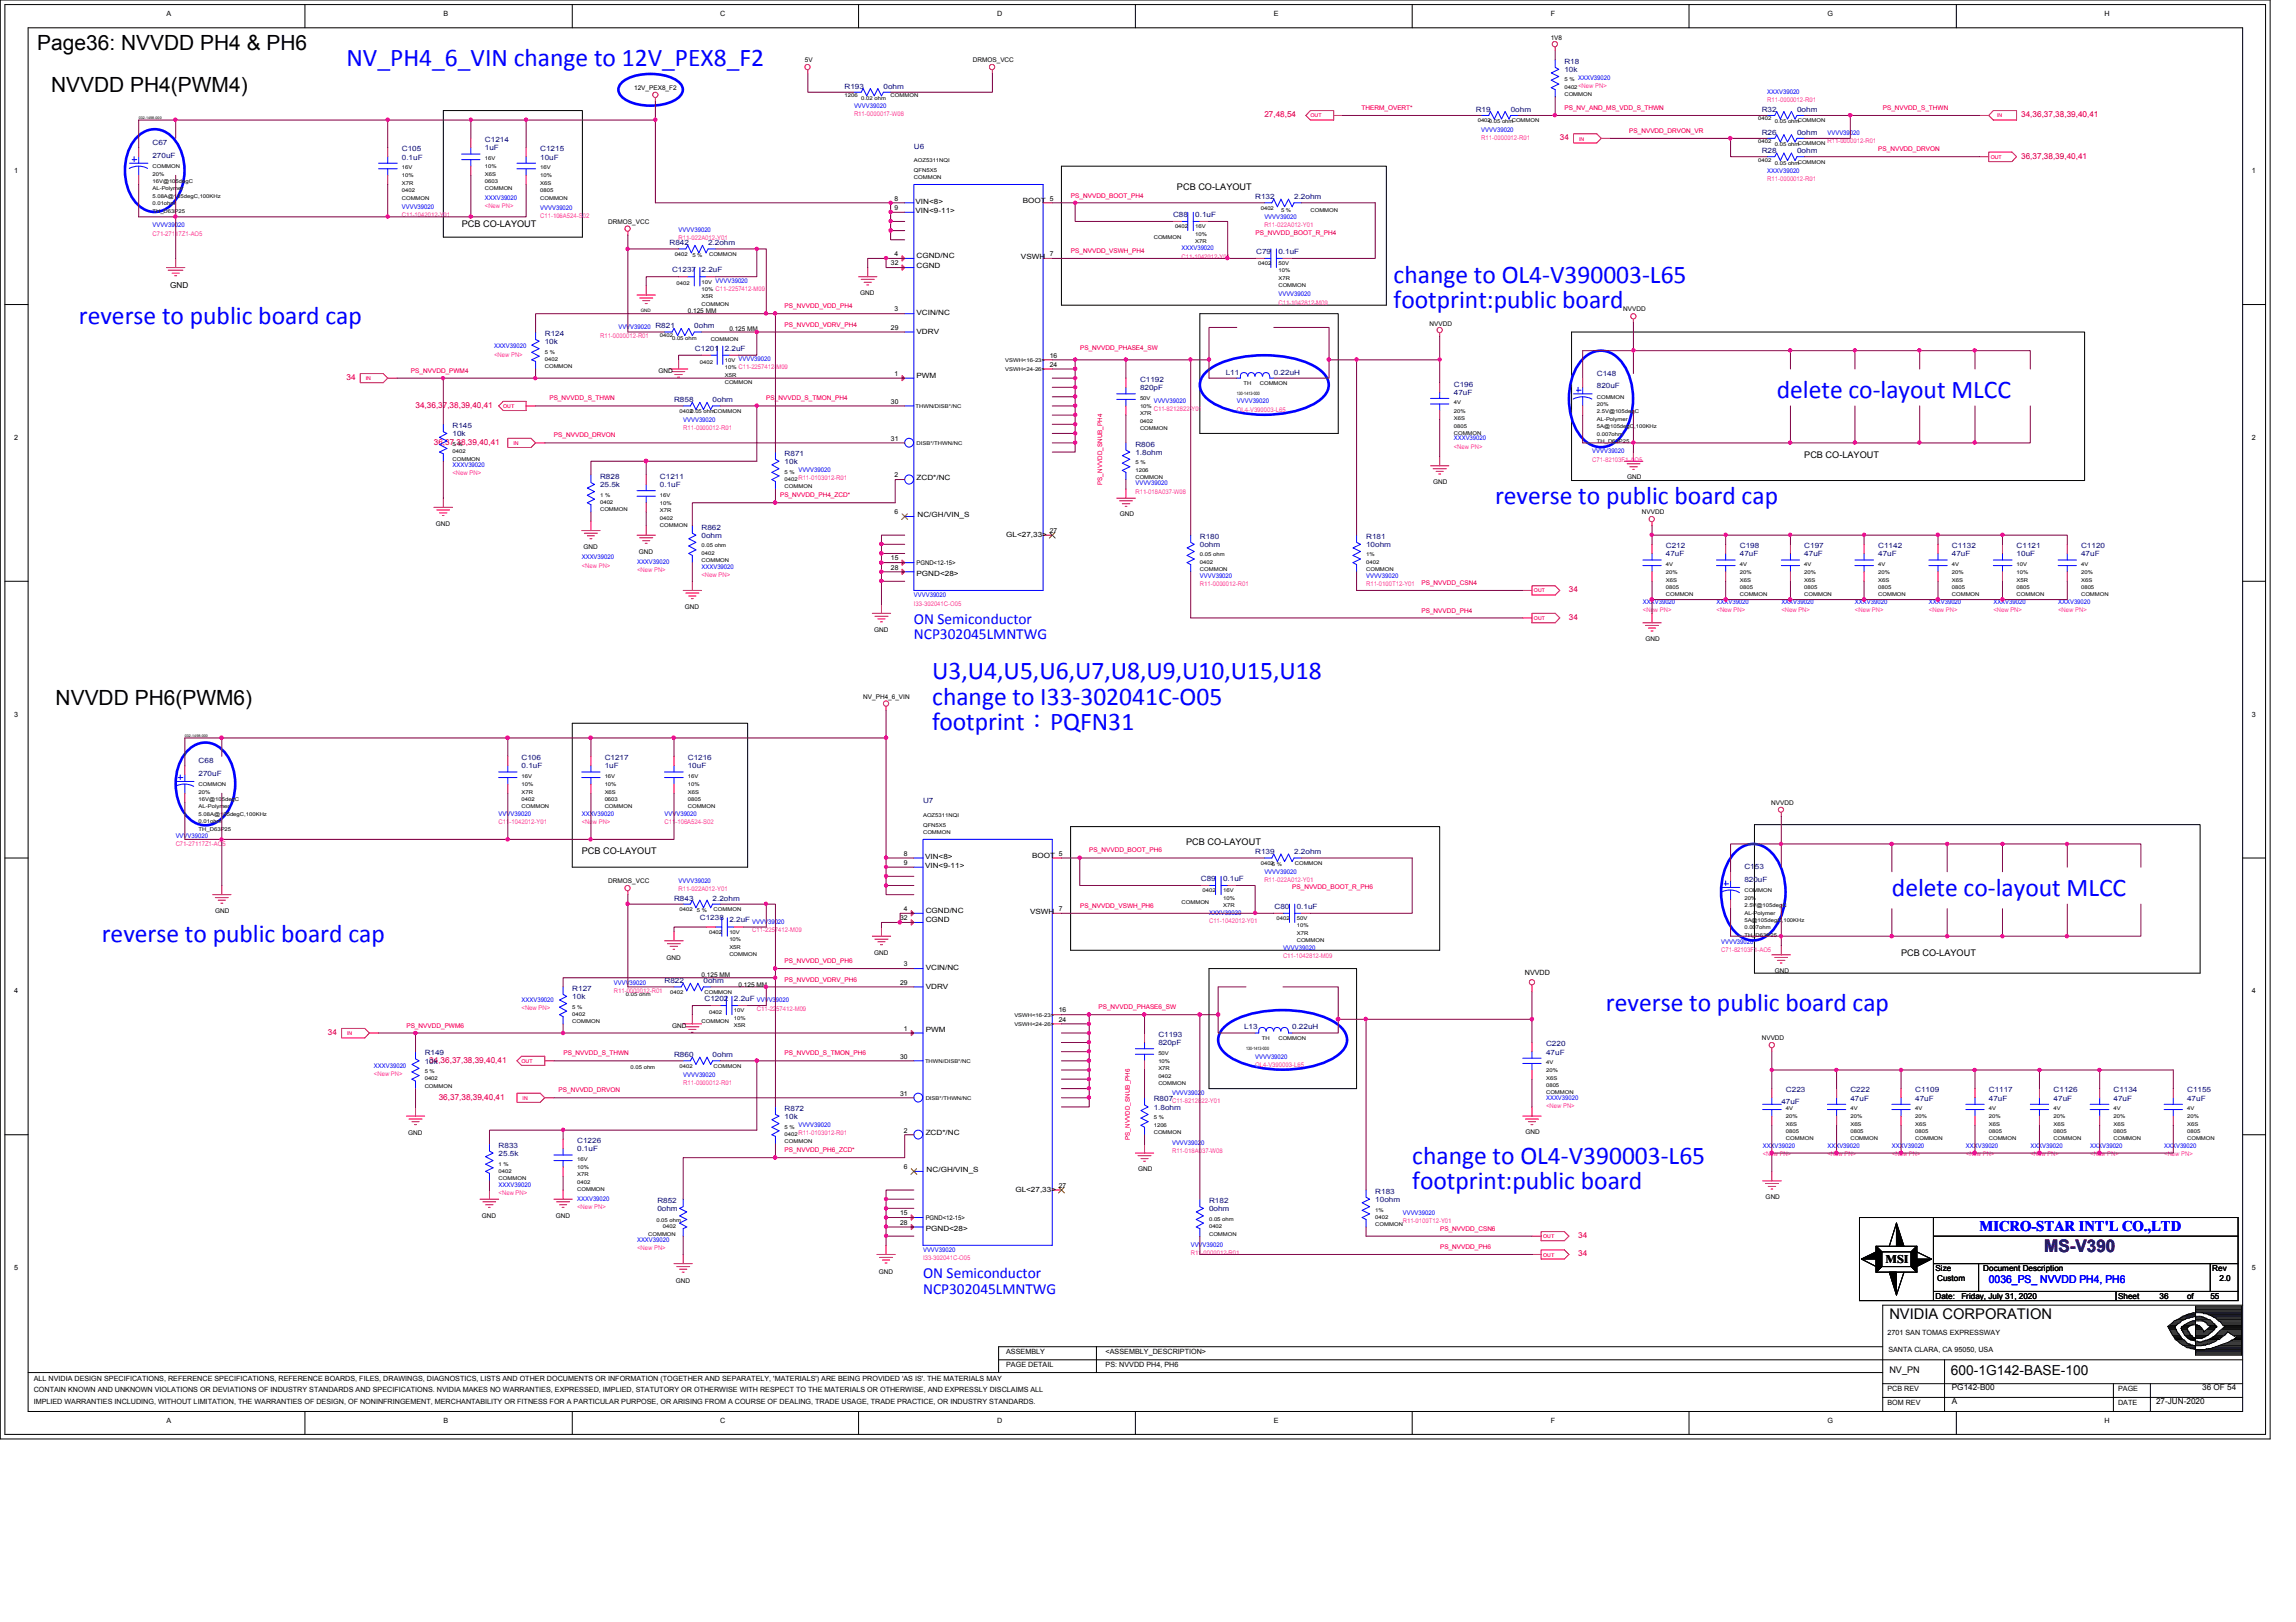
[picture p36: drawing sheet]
<svg xmlns="http://www.w3.org/2000/svg" width="297mm" height="210mm" viewBox="0 0 297 210" stroke-linecap="round" stroke-linejoin="round" font-family="sans-serif">
<defs><g id="words">
<g font-size="3.3" fill="#00f">
<text x="44.8" y="8.5">NV_PH4_6_VIN change to 12V_PEX8_F2</text>
<text x="10.2" y="42">reverse to public board cap</text>
<text x="180.3" y="36.6">change to OL4-V390003-L65</text>
<text x="180.3" y="39.9">footprint:public board</text>
<text x="229.9" y="51.5">delete co-layout MLCC</text>
<text x="193.4" y="65.2">reverse to public board cap</text>
<text x="120.6" y="87.9">U3,U4,U5,U6,U7,U8,U9,U10,U15,U18</text>
<text x="120.6" y="91.2">change to I33-302041C-O05</text>
<text x="120.6" y="94.5">footprint：PQFN31</text>
<text x="244.8" y="116">delete co-layout MLCC</text>
<text x="13.2" y="121.9">reverse to public board cap</text>
<text x="207.8" y="130.9">reverse to public board cap</text>
<text x="182.7" y="150.6">change to OL4-V390003-L65</text>
<text x="182.7" y="153.9">footprint:public board</text>
</g>
<g font-size="2.7">
<text x="4.8" y="6.5">Page36: NVVDD PH4 &amp; PH6</text>
<text x="6.6" y="11.9">NVVDD PH4(PWM4)</text>
<text x="7.2" y="91.3">NVVDD PH6(PWM6)</text>
</g>
<text font-size="2.2" fill="#400080" x="264.5" y="162.1">MS-V390</text>
<g font-size="2" fill="#00f">
<text x="118.2" y="80.7">ON Semiconductor</text>
<text x="118.2" y="82.7">NCP302045LMNTWG</text>
<text x="119.4" y="165.4">ON Semiconductor</text>
<text x="119.4" y="167.4">NCP302045LMNTWG</text>
</g>
<text font-size="1.9" fill="#00f" x="256.1" y="159.3">MICRO-STAR INT'L CO.,LTD</text>
<text font-size="1.9" x="244.4" y="170.7">NVIDIA CORPORATION</text>
<text font-size="1.8" x="252.4" y="177.9">600-1G142-BASE-100</text>
<text font-size="1.5" x="243.9" y="163.4">MSI</text>
<text font-size="1.4" fill="#00f" x="257.3" y="166.1">0036_PS_ NVVDD PH4, PH6</text>
<g font-size="1.2">
<text x="59.7" y="29.4">PCB CO-LAYOUT</text>
<text x="152.3" y="24.6">PCB CO-LAYOUT</text>
<text x="233.4" y="59.2">PCB CO-LAYOUT</text>
<text x="75.3" y="110.6">PCB CO-LAYOUT</text>
<text x="153.5" y="109.4">PCB CO-LAYOUT</text>
<text x="246" y="123.7">PCB CO-LAYOUT</text>
<text x="244.4" y="177.7">NV_PN</text>
</g>
<g font-size="1.1" fill="#f00">
<text x="163.6" y="15.2">27,48,54</text>
<text x="261.5" y="15.2">34,36,37,38,39,40,41</text>
<text x="201.8" y="18.2">34</text>
<text x="261.5" y="20.5">36,37,38,39,40,41</text>
<text x="44.8" y="49.2">34</text>
<text x="53.8" y="52.8">34,36,37,38,39,40,41</text>
<text x="56.1" y="57.6">36,37,38,39,40,41</text>
<text x="203" y="76.7">34</text>
<text x="203" y="80.2">34</text>
<text x="42.4" y="133.9">34</text>
<text x="55.5" y="137.5">34,36,37,38,39,40,41</text>
<text x="56.8" y="142.3">36,37,38,39,40,41</text>
<text x="204.2" y="160.2">34</text>
<text x="204.2" y="162.6">34</text>
</g>
<g font-size="1.1">
<text x="22" y="37.3">GND</text>
<text x="250.4" y="164.5">Size</text>
<text x="250.6" y="165.7">Custom</text>
<text x="256.6" y="164.5">Document Description</text>
<text x="286.2" y="164.5">Rev</text>
<text x="287.1" y="165.7">2.0</text>
<text x="250.4" y="168.1">Date:</text>
<text x="253.7" y="168.1">Friday, July 31, 2020</text>
<text x="274" y="168.1">Sheet</text>
<text x="279.4" y="168.1">36</text>
<text x="283" y="168.1">of</text>
<text x="286" y="168.1">55</text>
<text x="252.5" y="179.9">PG142-B00</text>
<text x="284.9" y="179.9">36 OF 54</text>
<text x="252.5" y="181.7">A</text>
<text x="278.9" y="181.7">27-JUN-2020</text>
</g>
<g font-size=".9">
<text x="21.5" y="2">A</text>
<text x="57.4" y="2">B</text>
<text x="93.2" y="2">C</text>
<text x="129" y="2">D</text>
<text x="164.8" y="2">E</text>
<text x="200.6" y="2">F</text>
<text x="236.4" y="2">G</text>
<text x="272.2" y="2">H</text>
<text x="1.8" y="22.4">1</text>
<text x="291.3" y="22.4">1</text>
<text x="115.7" y="26">8</text>
<text x="115.7" y="27.2">9</text>
<text x="118.4" y="26.4">VIN&lt;8&gt;</text>
<text x="118.4" y="27.6">VIN&lt;9-11&gt;</text>
<text x="132.3" y="26.3">BOOT</text>
<text x="135.8" y="26">5</text>
<text x="115.3" y="34.3">32</text>
<text x="115.7" y="33.1">4</text>
<text x="118.6" y="33.4">CGND/NC</text>
<text x="118.6" y="34.6">CGND</text>
<text x="132.1" y="33.6">VSWH</text>
<text x="135.8" y="33.1">7</text>
<text x="115.7" y="40.3">3</text>
<text x="118.6" y="40.7">VCIN/NC</text>
<text x="115.3" y="42.7">29</text>
<text x="118.6" y="43.2">VDRV</text>
<text x="135.8" y="46.3">16</text>
<text x="135.8" y="47.5">24</text>
<text x="115.3" y="52.2">30</text>
<text x="115.7" y="48.6">1</text>
<text x="118.6" y="48.9">PWM</text>
<text x="1.8" y="56.9">2</text>
<text x="115.3" y="57">31</text>
<text x="291.3" y="56.9">2</text>
<text x="115.7" y="61.8">2</text>
<text x="118.6" y="62.1">ZCD*/NC</text>
<text x="115.7" y="66.5">6</text>
<text x="118.7" y="66.8">NC/GH/VIN_S</text>
<text x="130.2" y="69.5">GL&lt;27,33&gt;</text>
<text x="135.8" y="69">27</text>
<text x="115.3" y="72.5">15</text>
<text x="115.3" y="73.7">28</text>
<text x="118.6" y="74.5">PGND&lt;28&gt;</text>
<text x="1.8" y="92.8">3</text>
<text x="291.3" y="92.8">3</text>
<text x="116.9" y="110.7">8</text>
<text x="116.9" y="111.9">9</text>
<text x="119.7" y="111.2">VIN&lt;8&gt;</text>
<text x="119.7" y="112.4">VIN&lt;9-11&gt;</text>
<text x="133.5" y="111">BOOT</text>
<text x="137" y="110.7">5</text>
<text x="116.5" y="119.1">32</text>
<text x="116.9" y="117.9">4</text>
<text x="119.8" y="118.2">CGND/NC</text>
<text x="119.8" y="119.4">CGND</text>
<text x="133.3" y="118.3">VSWH</text>
<text x="137" y="117.9">7</text>
<text x="116.9" y="125.1">3</text>
<text x="119.8" y="125.5">VCIN/NC</text>
<text x="1.8" y="128.6">4</text>
<text x="116.5" y="127.4">29</text>
<text x="119.8" y="128">VDRV</text>
<text x="137" y="131">16</text>
<text x="197.3" y="126.2">NVVDD</text>
<text x="291.3" y="128.6">4</text>
<text x="116.5" y="137">30</text>
<text x="116.9" y="133.4">1</text>
<text x="119.8" y="133.6">PWM</text>
<text x="137" y="132.2">24</text>
<text x="116.5" y="141.8">31</text>
<text x="116.9" y="146.6">2</text>
<text x="119.8" y="146.9">ZCD*/NC</text>
<text x="116.9" y="151.3">6</text>
<text x="119.9" y="151.6">NC/GH/VIN_S</text>
<text x="131.4" y="154.3">GL&lt;27,33&gt;</text>
<text x="137" y="153.7">27</text>
<text x="116.5" y="157.3">15</text>
<text x="116.5" y="158.5">28</text>
<text x="119.8" y="159.3">PGND&lt;28&gt;</text>
<text x="1.8" y="164.4">5</text>
<text x="291.3" y="164.4">5</text>
<text x="244.2" y="172.8">2701 SAN TOMAS EXPRESSWAY</text>
<text x="4.4" y="178.7">ALL NVIDIA DESIGN SPECIFICATIONS, REFERENCE SPECIFICATIONS, REFERENCE BOARDS, FILES, DRAWINGS, DIAGNOSTICS, LISTS AND OTHER DOCUMENTS OR INFORMATION (TOGETHER AND SEPARATELY, 'MATERIALS') ARE BEING PROVIDED 'AS IS'. THE MATERIALS MAY</text>
<text x="130.2" y="177">PAGE DETAIL</text>
<text x="130.2" y="175.3">ASSEMBLY</text>
<text x="143" y="175.3">&lt;ASSEMBLY_DESCRIPTION&gt;</text>
<text x="143" y="177">PS: NVVDD PH4, PH6</text>
<text x="244.3" y="174.9">SANTA CLARA, CA 95050, USA</text>
<text x="4.4" y="180.2">CONTAIN KNOWN AND UNKNOWN VIOLATIONS OR DEVIATIONS OF INDUSTRY STANDARDS AND SPECIFICATIONS. NVIDIA MAKES NO WARRANTIES, EXPRESSED, IMPLIED, STATUTORY OR OTHERWISE WITH RESPECT TO THE MATERIALS OR OTHERWISE, AND EXPRESSLY DISCLAIMS ALL</text>
<text x="4.4" y="181.7">IMPLIED WARRANTIES INCLUDING, WITHOUT LIMITATION, THE WARRANTIES OF DESIGN, OF NONINFRINGEMENT, MERCHANTABILITY OR FITNESS FOR A PARTICULAR PURPOSE, OR ARISING FROM A COURSE OF DEALING, TRADE USAGE, TRADE PRACTICE, OR INDUSTRY STANDARDS.</text>
<text x="21.5" y="184.1">A</text>
<text x="57.4" y="184.1">B</text>
<text x="93.2" y="184.1">C</text>
<text x="129" y="184.1">D</text>
<text x="164.8" y="184.1">E</text>
<text x="200.6" y="184.1">F</text>
<text x="236.4" y="184.1">G</text>
<text x="244.2" y="181.8">BOM REV</text>
<text x="244.2" y="180">PCB REV</text>
<text x="272.2" y="184.1">H</text>
<text x="274" y="180">PAGE</text>
<text x="274" y="181.8">DATE</text>
</g>
<g font-size=".9" fill="#000080">
<text x="109.3" y="11.5">R193</text>
<text x="114.3" y="11.5">0ohm</text>
<text x="202.4" y="8.3">R18</text>
<text x="202.4" y="9.3">10k</text>
<text x="190.9" y="14.4">R19</text>
<text x="195.4" y="14.4">0ohm</text>
<text x="227.9" y="14.4">R32</text>
<text x="227.9" y="17.4">R26</text>
<text x="232.5" y="17.4">0ohm</text>
<text x="232.5" y="14.4">0ohm</text>
<text x="19.7" y="18.8">C67</text>
<text x="19.7" y="20.4">270uF</text>
<text x="52" y="19.6">C105</text>
<text x="52" y="20.7">0.1uF</text>
<text x="62.7" y="19.5">1uF</text>
<text x="62.7" y="18.4">C1214</text>
<text x="69.9" y="20.7">10uF</text>
<text x="69.9" y="19.6">C1215</text>
<text x="118.2" y="19.2">U6</text>
<text x="227.9" y="19.8">R28</text>
<text x="232.5" y="19.8">0ohm</text>
<text x="151.8" y="28.1">C88</text>
<text x="154.6" y="28.1">0.1uF</text>
<text x="162.4" y="25.8">R132</text>
<text x="167.4" y="25.8">2.2ohm</text>
<text x="86.6" y="31.7">R842</text>
<text x="86.9" y="35.2">C1237</text>
<text x="90.8" y="35.2">2.2uF</text>
<text x="91.6" y="31.7">2.2ohm</text>
<text x="162.5" y="32.9">C79</text>
<text x="165.4" y="32.9">0.1uF</text>
<text x="70.5" y="44.5">10k</text>
<text x="70.5" y="43.5">R124</text>
<text x="89.8" y="42.5">0ohm</text>
<text x="89.9" y="45.4">C1201</text>
<text x="93.8" y="45.4">2.2uF</text>
<text x="87.2" y="52.1">R858</text>
<text x="92.2" y="52.1">0ohm</text>
<text x="147.5" y="49.4">C1192</text>
<text x="147.5" y="50.5">820pF</text>
<text x="158.6" y="48.5">L11</text>
<text x="164.8" y="48.5">0.22uH</text>
<text x="188.1" y="51.1">47uF</text>
<text x="188.1" y="50">C196</text>
<text x="206.6" y="48.6">C148</text>
<text x="206.6" y="50.2">820uF</text>
<text x="58.5" y="55.4">R145</text>
<text x="58.5" y="56.5">10k</text>
<text x="101.5" y="59">R871</text>
<text x="146.9" y="57.8">R806</text>
<text x="146.9" y="58.9">1.8ohm</text>
<text x="77.6" y="62">R828</text>
<text x="77.6" y="63">25.5k</text>
<text x="85.4" y="63">0.1uF</text>
<text x="85.4" y="62">C1211</text>
<text x="101.5" y="60.1">10k</text>
<text x="90.8" y="68.5">R862</text>
<text x="90.8" y="69.6">0ohm</text>
<text x="155.2" y="69.7">R180</text>
<text x="155.2" y="70.8">0ohm</text>
<text x="176.7" y="69.7">R181</text>
<text x="176.7" y="70.8">10ohm</text>
<text x="215.5" y="70.9">C212</text>
<text x="225.1" y="70.9">C198</text>
<text x="233.4" y="70.9">C197</text>
<text x="243" y="70.9">C1142</text>
<text x="252.5" y="70.9">C1132</text>
<text x="260.9" y="70.9">C1121</text>
<text x="269.2" y="70.9">C1120</text>
<text x="215.5" y="72">47uF</text>
<text x="225.1" y="72">47uF</text>
<text x="233.4" y="72">47uF</text>
<text x="243" y="72">47uF</text>
<text x="252.5" y="72">47uF</text>
<text x="260.9" y="72">10uF</text>
<text x="269.2" y="72">47uF</text>
<text x="25.7" y="98.7">C68</text>
<text x="25.7" y="100.4">270uF</text>
<text x="67.5" y="98.4">C106</text>
<text x="67.5" y="99.4">0.1uF</text>
<text x="78.2" y="99.4">1uF</text>
<text x="78.2" y="98.4">C1217</text>
<text x="89" y="99.4">10uF</text>
<text x="89" y="98.4">C1216</text>
<text x="119.4" y="104">U7</text>
<text x="162.4" y="110.6">R139</text>
<text x="167.4" y="110.6">2.2ohm</text>
<text x="225.7" y="112.5">C153</text>
<text x="87.2" y="116.5">R843</text>
<text x="90.5" y="119">C1238</text>
<text x="92.2" y="116.5">2.2ohm</text>
<text x="94.4" y="119.4">2.2uF VVVV39020</text>
<text x="155.4" y="114">C89</text>
<text x="158.2" y="114">0.1uF</text>
<text x="164.9" y="117.6">C80</text>
<text x="167.8" y="117.6">0.1uF</text>
<text x="225.7" y="114.1">820uF</text>
<text x="74" y="129.3">10k</text>
<text x="74" y="128.2">R127</text>
<text x="86" y="127.3">R822</text>
<text x="91" y="127.3">0ohm</text>
<text x="91.1" y="129.5">C1202</text>
<text x="95" y="129.5">2.2uF VVVV39020</text>
<text x="54.9" y="136.6">R149</text>
<text x="54.9" y="137.7">10k</text>
<text x="87.2" y="136.8">R860</text>
<text x="92.2" y="136.8">0ohm</text>
<text x="149.9" y="135.3">820pF</text>
<text x="149.9" y="134.2">C1193</text>
<text x="160.9" y="133.2">L13</text>
<text x="167.2" y="133.2">0.22uH</text>
<text x="200" y="136.5">47uF</text>
<text x="200" y="135.4">C220</text>
<text x="101.5" y="143.8">R872</text>
<text x="149.3" y="143.6">1.8ohm</text>
<text x="149.3" y="142.5">R807C11-8212822-Y01</text>
<text x="230.5" y="142.9">47uF</text>
<text x="231.1" y="141.4">C223</text>
<text x="239.4" y="141.4">C222</text>
<text x="239.4" y="142.5">47uF</text>
<text x="247.8" y="141.4">C1109</text>
<text x="247.8" y="142.5">47uF</text>
<text x="257.3" y="141.4">C1117</text>
<text x="257.3" y="142.5">47uF</text>
<text x="265.7" y="142.5">47uF</text>
<text x="265.7" y="141.4">C1126</text>
<text x="273.4" y="142.5">47uF</text>
<text x="273.4" y="141.4">C1134</text>
<text x="283" y="142.5">47uF</text>
<text x="283" y="141.4">C1155</text>
<text x="64.5" y="149.6">25.5k</text>
<text x="64.5" y="148.5">R833</text>
<text x="74.7" y="147.9">C1226</text>
<text x="74.7" y="149">0.1uF</text>
<text x="101.5" y="144.8">10k</text>
<text x="85" y="155.7">R852</text>
<text x="156.4" y="155.7">R182</text>
<text x="177.9" y="154.5">R183</text>
<text x="177.9" y="155.6">10ohm</text>
<text x="85" y="156.8">0ohm</text>
<text x="156.4" y="156.8">0ohm</text>
</g>
<g font-size=".8">
<text x="200.6" y="5.2">1V8</text>
<text x="82" y="11.6">12V_PEX8_F2</text>
<text x="104.1" y="8">5V</text>
<text x="125.9" y="8">DRMOS_VCC</text>
<text x="78.7" y="29">DRMOS_VCC</text>
<text x="89" y="40.5">0.125 MM</text>
<text x="111.3" y="38.2">GND</text>
<text x="210" y="40.3">NVVDD</text>
<text x="94.4" y="42.9">0.125 MM</text>
<text x="185" y="42.2">NVVDD</text>
<text x="85.2" y="48.3">GND</text>
<text x="185.4" y="62.6">GND</text>
<text x="210.5" y="62">GND</text>
<text x="56.4" y="68.1">GND</text>
<text x="75.5" y="71.1">GND</text>
<text x="82.6" y="71.7">GND</text>
<text x="144.9" y="66.8">GND</text>
<text x="212.4" y="66.5">NVVDD</text>
<text x="118.6" y="73.1">PGND&lt;12-15&gt;</text>
<text x="88.6" y="78.8">GND</text>
<text x="113.1" y="81.8">GND</text>
<text x="212.9" y="82.9">GND</text>
<text x="111.7" y="90.4">NV_PH4_6_VIN</text>
<text x="229.1" y="104.1">NVVDD</text>
<text x="27.9" y="118.1">GND</text>
<text x="78.7" y="114.3">DRMOS_VCC</text>
<text x="86.2" y="124.2">GND</text>
<text x="113.1" y="123.6">GND</text>
<text x="229.6" y="125.9">GND</text>
<text x="90.8" y="126.4">0.125 MM</text>
<text x="95.5" y="127.7">0.125 MM</text>
<text x="86.9" y="133.1">GND</text>
<text x="227.9" y="134.6">NVVDD</text>
<text x="52.8" y="146.9">GND</text>
<text x="197.4" y="146.8">GND</text>
<text x="147.2" y="151.6">GND</text>
<text x="228.4" y="155.1">GND</text>
<text x="62.4" y="157.6">GND</text>
<text x="71.9" y="157.6">GND</text>
<text x="119.8" y="157.9">PGND&lt;12-15&gt;</text>
<text x="87.4" y="166">GND</text>
<text x="113.7" y="164.8">GND</text>
</g>
<g font-size=".8" fill="#00f">
<text x="204.2" y="10.3">XXXV39020</text>
<text x="110.5" y="14">VVVV39020</text>
<text x="191.6" y="17">VVVV39020</text>
<text x="228.6" y="12.1">XXXV39020</text>
<text x="236.4" y="17.5">VVVV39020</text>
<text x="228.6" y="22.4">XXXV39020</text>
<text x="19.7" y="29.4">VVVV39020</text>
<text x="52" y="27">VVVV39020</text>
<text x="62.7" y="25.8">XXXV39020</text>
<text x="69.9" y="27.1">VVVV39020</text>
<text x="163.6" y="28.3">VVVV39020</text>
<text x="87.8" y="30">VVVV39020</text>
<text x="152.9" y="32.4">XXXV39020</text>
<text x="92.6" y="36.6">VVVV39020</text>
<text x="165.4" y="38.4">VVVV39020</text>
<text x="63.9" y="45">XXXV39020</text>
<text x="80" y="42.5">VVVV39020 R821</text>
<text x="95.5" y="46.7">VVVV39020</text>
<text x="149.3" y="52.1">VVVV39020</text>
<text x="160" y="52.2">VVVV39020</text>
<text x="88.4" y="54.6">VVVV39020</text>
<text x="188.1" y="57">XXXV39020</text>
<text x="206" y="58.7">VVVV39020</text>
<text x="58.5" y="60.5">XXXV39020</text>
<text x="103.3" y="61">VVVV39020</text>
<text x="146.9" y="62.8">VVVV39020</text>
<text x="75.3" y="72.4">XXXV39020</text>
<text x="82.4" y="73">XXXV39020</text>
<text x="90.8" y="73.6">XXXV39020</text>
<text x="118.2" y="77.3">VVVV39020</text>
<text x="155.2" y="74.8">VVVV39020</text>
<text x="176.7" y="74.8">VVVV39020</text>
<text x="212.6" y="78.1">XXXV39020</text>
<text x="222.1" y="78.1">XXXV39020</text>
<text x="230.5" y="78.1">XXXV39020</text>
<text x="240" y="78.1">XXXV39020</text>
<text x="249.6" y="78.1">XXXV39020</text>
<text x="257.9" y="78.1">XXXV39020</text>
<text x="266.3" y="78.1">XXXV39020</text>
<text x="64.5" y="105.6">VVVV39020</text>
<text x="75.3" y="105.6">XXXV39020</text>
<text x="86" y="105.6">VVVV39020</text>
<text x="22.7" y="108.5">VVVV39020</text>
<text x="163.6" y="113.1">VVVV39020</text>
<text x="87.8" y="114.3">VVVV39020</text>
<text x="156.4" y="118.4">XXXV39020</text>
<text x="166" y="122.9">VVVV39020</text>
<text x="222.7" y="122.2">VVVV39020</text>
<text x="67.5" y="129.7">XXXV39020</text>
<text x="79.4" y="127.4">VVVV39020</text>
<text x="162.4" y="137">VVVV39020</text>
<text x="48.4" y="138.2">XXXV39020</text>
<text x="88.4" y="139.4">VVVV39020</text>
<text x="151.6" y="141.6">VVVV39020</text>
<text x="200" y="142.4">XXXV39020</text>
<text x="103.3" y="145.8">VVVV39020</text>
<text x="151.6" y="148.2">VVVV39020</text>
<text x="228" y="148.5">XXXV39020</text>
<text x="236.4" y="148.5">XXXV39020</text>
<text x="244.8" y="148.5">XXXV39020</text>
<text x="254.3" y="148.5">XXXV39020</text>
<text x="262.7" y="148.5">XXXV39020</text>
<text x="270.4" y="148.5">XXXV39020</text>
<text x="280" y="148.5">XXXV39020</text>
<text x="64.5" y="153.6">XXXV39020</text>
<text x="74.7" y="155.4">XXXV39020</text>
<text x="82.4" y="160.7">XXXV39020</text>
<text x="154" y="161.3">VVVV39020</text>
<text x="181.5" y="157.3">VVVV39020</text>
<text x="119.4" y="162.1">VVVV39020</text>
</g>
<g font-size=".8" fill="#f0f">
<text x="204.2" y="11.4">&lt;New PN&gt;</text>
<text x="110.5" y="15.1">R11-0000017-W08</text>
<text x="228.6" y="13.2">R11-0000012-R01</text>
<text x="191.6" y="18.1">R11-0000012-R01</text>
<text x="228.6" y="23.5">R11-0000012-R01</text>
<text x="236.4" y="18.5">R11-0000012-R01</text>
<text x="52" y="28.1">C11-1042012-Y01</text>
<text x="62.7" y="26.9">&lt;New PN&gt;</text>
<text x="69.9" y="28.2">C11-106A524-S02</text>
<text x="163.6" y="29.4">R11-022A012-Y01</text>
<text x="19.7" y="30.5">C71-27117Z1-AO5</text>
<text x="87.8" y="31.1">R11-022A012-Y01</text>
<text x="152.9" y="33.5">C11-1042012-Y01</text>
<text x="92.6" y="37.6">C11-2257412-M09</text>
<text x="165.4" y="39.5">C11-1042812-M09</text>
<text x="63.9" y="46.1">&lt;New PN&gt;</text>
<text x="77.6" y="43.7">R11-0000012-R01</text>
<text x="95.5" y="47.8">C11-2257412-M09</text>
<text x="149.3" y="53.2">C11-8212822-Y01</text>
<text x="160" y="53.3">OL4-V390003-L65</text>
<text x="88.4" y="55.7">R11-0000012-R01</text>
<text x="188.1" y="58.1">&lt;New PN&gt;</text>
<text x="206" y="59.7">C71-82103F1-AO5</text>
<text x="58.5" y="61.5">&lt;New PN&gt;</text>
<text x="103.3" y="62.1">R11-0103012-R01</text>
<text x="146.9" y="63.9">R11-018A037-W08</text>
<text x="75.3" y="73.4">&lt;New PN&gt;</text>
<text x="82.4" y="74">&lt;New PN&gt;</text>
<text x="90.8" y="74.7">&lt;New PN&gt;</text>
<text x="155.2" y="75.9">R11-0000012-R01</text>
<text x="176.7" y="75.9">R11-0100T12-Y01</text>
<text x="118.2" y="78.4">I33-302041C-O05</text>
<text x="212.6" y="79.2">&lt;New PN&gt;</text>
<text x="222.1" y="79.2">&lt;New PN&gt;</text>
<text x="230.5" y="79.2">&lt;New PN&gt;</text>
<text x="240" y="79.2">&lt;New PN&gt;</text>
<text x="249.6" y="79.2">&lt;New PN&gt;</text>
<text x="257.9" y="79.2">&lt;New PN&gt;</text>
<text x="266.3" y="79.2">&lt;New PN&gt;</text>
<text x="64.5" y="106.6">C11-1042012-Y01</text>
<text x="75.3" y="106.6">&lt;New PN&gt;</text>
<text x="86" y="106.6">C11-106A524-S02</text>
<text x="22.7" y="109.5">C71-27117Z1-AO5</text>
<text x="87.8" y="115.4">R11-022A012-Y01</text>
<text x="156.4" y="119.4">C11-1042012-Y01</text>
<text x="163.6" y="114.2">R11-022A012-Y01</text>
<text x="97.3" y="120.6">C11-2257412-M09</text>
<text x="166" y="124">C11-1042812-M09</text>
<text x="222.7" y="123.2">C71-82103F1-AO5</text>
<text x="67.5" y="130.8">&lt;New PN&gt;</text>
<text x="79.4" y="128.5">R11-0000012-R01</text>
<text x="97.9" y="130.9">C11-2257412-M09</text>
<text x="48.4" y="139.2">&lt;New PN&gt;</text>
<text x="88.4" y="140.4">R11-0000012-R01</text>
<text x="162.4" y="138">OL4-V390003-L65</text>
<text x="200" y="143.4">&lt;New PN&gt;</text>
<text x="103.3" y="146.9">R11-0103012-R01</text>
<text x="151.6" y="149.3">R11-018A037-W08</text>
<text x="228" y="149.6">&lt;New PN&gt;</text>
<text x="236.4" y="149.6">&lt;New PN&gt;</text>
<text x="244.8" y="149.6">&lt;New PN&gt;</text>
<text x="254.3" y="149.6">&lt;New PN&gt;</text>
<text x="262.7" y="149.6">&lt;New PN&gt;</text>
<text x="270.4" y="149.6">&lt;New PN&gt;</text>
<text x="280" y="149.6">&lt;New PN&gt;</text>
<text x="64.5" y="154.6">&lt;New PN&gt;</text>
<text x="74.7" y="156.4">&lt;New PN&gt;</text>
<text x="82.4" y="161.8">&lt;New PN&gt;</text>
<text x="181.5" y="158.3">R11-0100T12-Y01</text>
<text x="119.4" y="163.1">I33-302041C-O05</text>
<text x="154" y="162.4">R11-0000012-R01</text>
</g>
<g font-size=".8" fill="#f00">
<text x="176.1" y="14.2">THERM_OVERT*</text>
<text x="202.4" y="14.2">PS_NV_AND_MS_VDD_S_THWN</text>
<text x="210.8" y="17.2">PS_NVVDD_DRVON_VR</text>
<text x="243.6" y="14.2">PS_NVVDD_S_THWN</text>
<text x="243" y="19.6">PS_NVVDD_DRVON</text>
<text x="138.6" y="25.6">PS_NVVDD_BOOT_PH4</text>
<text x="138.6" y="32.7">PS_NVVDD_VSWH_PH4</text>
<text x="162.4" y="30.4">PS_NVVDD_BOOT_R_PH4</text>
<text x="101.5" y="39.9">PS_NVVDD_VDD_PH4</text>
<text x="101.5" y="42.3">PS_NVVDD_VDRV_PH4</text>
<text x="139.7" y="45.3">PS_NVVDD_PHASE4_SW</text>
<text x="53.2" y="48.3">PS_NVVDD_PWM4</text>
<text x="71.1" y="51.8">PS_NVVDD_S_THWN</text>
<text x="99.1" y="51.8">PS_NVVDD_S_TMON_PH4</text>
<text x="71.7" y="56.6">PS_NVVDD_DRVON</text>
<text x="100.9" y="64.3">PS_NVVDD_PH4_ZCD*</text>
<text x="142.6" y="62.8" transform="rotate(-90 142.6 62.8)">PS_NVVDD_SNUB_PH4</text>
<text x="183.9" y="75.7">PS_NVVDD_CSN4</text>
<text x="183.9" y="79.3">PS_NVVDD_PH4</text>
<text x="140.9" y="110.3">PS_NVVDD_BOOT_PH6</text>
<text x="139.7" y="117.5">PS_NVVDD_VSWH_PH6</text>
<text x="167.2" y="115.1">PS_NVVDD_BOOT_R_PH6</text>
<text x="101.5" y="124.6">PS_NVVDD_VDD_PH6</text>
<text x="101.5" y="127">PS_NVVDD_VDRV_PH6</text>
<text x="142.1" y="130.6">PS_NVVDD_PHASE6_SW</text>
<text x="52.6" y="133">PS_NVVDD_PWM6</text>
<text x="72.9" y="136.6">PS_NVVDD_S_THWN</text>
<text x="101.5" y="136.6">PS_NVVDD_S_TMON_PH6</text>
<text x="72.3" y="141.4">PS_NVVDD_DRVON</text>
<text x="101.5" y="149.1">PS_NVVDD_PH6_ZCD*</text>
<text x="146.2" y="147.5" transform="rotate(-90 146.2 147.5)">PS_NVVDD_SNUB_PH6</text>
<text x="186.3" y="159.3">PS_NVVDD_CSN6</text>
<text x="186.3" y="161.7">PS_NVVDD_PH6</text>
</g>
<g font-size=".7">
<text x="202.4" y="11.5">0402</text>
<text x="202.4" y="10.5">5 %</text>
<text x="109.3" y="12.6">1206</text>
<text x="111.4" y="12.9">0.02 ohm</text>
<text x="115.2" y="12.6">COMMON</text>
<text x="191.2" y="15.8">04020.05 ohmCOMMON</text>
<text x="202.4" y="12.4">COMMON</text>
<text x="227.5" y="15.6">0402</text>
<text x="229.6" y="15.9">0.05 ohmCOMMON</text>
<text x="19.7" y="21.8">COMMON</text>
<text x="19.7" y="22.7">20%</text>
<text x="19.7" y="23.7">16V@105degC</text>
<text x="52" y="23.9">X7R</text>
<text x="52" y="22.9">10%</text>
<text x="52" y="21.9">16V</text>
<text x="62.7" y="22.7">X6S</text>
<text x="62.7" y="21.8">10%</text>
<text x="62.7" y="20.7">16V</text>
<text x="62.7" y="23.7">0603</text>
<text x="69.9" y="23.9">X6S</text>
<text x="69.9" y="21.9">16V</text>
<text x="69.9" y="22.9">10%</text>
<text x="118.2" y="23.2">COMMON</text>
<text x="118.2" y="20.9">AOZ5311NQI</text>
<text x="118.2" y="22.2">QFN5X5</text>
<text x="227.5" y="18.5">0402</text>
<text x="227.5" y="20.9">0402</text>
<text x="229.6" y="18.9">0.05 ohmCOMMON</text>
<text x="229.6" y="21.3">0.05 ohmCOMMON</text>
<text x="19.7" y="27.5">TH_D63P25</text>
<text x="19.7" y="24.6">AL-Polymer</text>
<text x="19.7" y="25.6">5.08A@105degC,100KHz</text>
<text x="19.7" y="26.5">0.01ohm</text>
<text x="52" y="24.8">0402</text>
<text x="52" y="25.8">COMMON</text>
<text x="62.7" y="24.6">COMMON</text>
<text x="69.9" y="24.8">0805</text>
<text x="69.9" y="25.8">COMMON</text>
<text x="152" y="29.5">0402</text>
<text x="154.6" y="29.5">16V</text>
<text x="163.1" y="27.1">0402</text>
<text x="165.7" y="27.4">5 %</text>
<text x="169.5" y="27.4">COMMON</text>
<text x="87.3" y="33.1">0402</text>
<text x="89.6" y="33.2">5 %</text>
<text x="91.7" y="33.1">COMMON</text>
<text x="149.3" y="30.9">COMMON</text>
<text x="154.6" y="30.5">10%</text>
<text x="154.6" y="31.5">X7R</text>
<text x="162.8" y="34.3">0402</text>
<text x="165.4" y="35.3">10%</text>
<text x="165.4" y="34.3">50V</text>
<text x="87.5" y="36.9">0402</text>
<text x="90.8" y="39.5">COMMON</text>
<text x="90.8" y="36.7">10V</text>
<text x="90.8" y="37.6">10%</text>
<text x="90.8" y="38.6">X5R</text>
<text x="165.4" y="37.2">COMMON</text>
<text x="165.4" y="36.2">X7R</text>
<text x="70.5" y="45.8">5 %</text>
<text x="70.5" y="47.7">COMMON</text>
<text x="70.5" y="46.7">0402</text>
<text x="85.4" y="43.6">0402</text>
<text x="86.9" y="44">0.05 ohm</text>
<text x="90.5" y="47.1">0402</text>
<text x="91.9" y="44.1">COMMON</text>
<text x="93.8" y="47.8">10%</text>
<text x="93.8" y="46.8">10V</text>
<text x="130" y="46.8">VSWH&lt;16-23&gt;</text>
<text x="87.9" y="53.4">0402</text>
<text x="89.3" y="53.5">0.05 ohmCOMMON</text>
<text x="93.8" y="48.7">X5R</text>
<text x="93.8" y="49.7">COMMON</text>
<text x="118.4" y="52.8">THWN/DISB*/NC</text>
<text x="130" y="48">VSWH&lt;24-26&gt;</text>
<text x="147.5" y="51.7">50V</text>
<text x="147.5" y="53.8">X7R</text>
<text x="147.5" y="52.8">10%</text>
<text x="160.9" y="49.8">TH</text>
<text x="163" y="49.8">COMMON</text>
<text x="188.1" y="52.3">4V</text>
<text x="188.1" y="53.4">20%</text>
<text x="206.6" y="51.6">COMMON</text>
<text x="206.6" y="52.6">20%</text>
<text x="206.6" y="53.5">2.5V@105degC</text>
<text x="58.5" y="58.7">0402</text>
<text x="58.5" y="57.7">5 %</text>
<text x="58.5" y="59.6">COMMON</text>
<text x="118.6" y="57.6">DISB*/THWN/NC</text>
<text x="147.5" y="55.7">COMMON</text>
<text x="147.5" y="54.7">0402</text>
<text x="188.1" y="56.3">COMMON</text>
<text x="188.1" y="54.4">X6S</text>
<text x="188.1" y="55.3">0805</text>
<text x="206.6" y="57.4">TH_D63P25</text>
<text x="206.6" y="55.4">5A@105degC,100KHz</text>
<text x="206.6" y="56.4">0.007ohm</text>
<text x="206.6" y="54.5">AL-Polymer</text>
<text x="77.6" y="65.2">0402</text>
<text x="77.6" y="64.3">1 %</text>
<text x="85.4" y="65.3">10%</text>
<text x="85.4" y="64.3">16V</text>
<text x="101.5" y="61.3">5 %</text>
<text x="101.5" y="62.2">0402</text>
<text x="101.5" y="63.2">COMMON</text>
<text x="146.9" y="62">COMMON</text>
<text x="146.9" y="60.1">5 %</text>
<text x="146.9" y="61">1206</text>
<text x="77.6" y="66.2">COMMON</text>
<text x="85.4" y="68.2">COMMON</text>
<text x="85.4" y="67.3">0402</text>
<text x="85.4" y="66.3">X7R</text>
<text x="90.8" y="71.8">0402</text>
<text x="90.8" y="70.8">0.05 ohm</text>
<text x="90.8" y="72.7">COMMON</text>
<text x="155.2" y="73.9">COMMON</text>
<text x="155.2" y="73">0402</text>
<text x="155.2" y="72">0.05 ohm</text>
<text x="176.7" y="73.9">COMMON</text>
<text x="176.7" y="72">1%</text>
<text x="176.7" y="73">0402</text>
<text x="215.5" y="75.3">X6S</text>
<text x="215.5" y="73.2">4V</text>
<text x="215.5" y="77.2">COMMON</text>
<text x="215.5" y="74.3">20%</text>
<text x="215.5" y="76.2">0805</text>
<text x="225.1" y="74.3">20%</text>
<text x="225.1" y="77.2">COMMON</text>
<text x="225.1" y="76.2">0805</text>
<text x="225.1" y="73.2">4V</text>
<text x="225.1" y="75.3">X6S</text>
<text x="233.4" y="74.3">20%</text>
<text x="233.4" y="73.2">4V</text>
<text x="233.4" y="75.3">X6S</text>
<text x="233.4" y="76.2">0805</text>
<text x="233.4" y="77.2">COMMON</text>
<text x="243" y="76.2">0805</text>
<text x="243" y="75.3">X6S</text>
<text x="243" y="73.2">4V</text>
<text x="243" y="77.2">COMMON</text>
<text x="243" y="74.3">20%</text>
<text x="252.5" y="76.2">0805</text>
<text x="252.5" y="73.2">4V</text>
<text x="252.5" y="77.2">COMMON</text>
<text x="252.5" y="75.3">X6S</text>
<text x="252.5" y="74.3">20%</text>
<text x="260.9" y="76.2">0805</text>
<text x="260.9" y="73.2">10V</text>
<text x="260.9" y="77.2">COMMON</text>
<text x="260.9" y="74.3">10%</text>
<text x="260.9" y="75.3">X5R</text>
<text x="269.2" y="75.3">X6S</text>
<text x="269.2" y="76.2">0805</text>
<text x="269.2" y="73.2">4V</text>
<text x="269.2" y="77.2">COMMON</text>
<text x="269.2" y="74.3">20%</text>
<text x="25.7" y="101.8">COMMON</text>
<text x="67.5" y="100.7">16V</text>
<text x="67.5" y="101.8">10%</text>
<text x="78.2" y="101.8">10%</text>
<text x="78.2" y="100.7">16V</text>
<text x="89" y="100.7">16V</text>
<text x="89" y="101.8">10%</text>
<text x="25.7" y="106.5">0.01ohm</text>
<text x="25.7" y="104.6">AL-Polymer</text>
<text x="25.7" y="103.7">16V@105degC</text>
<text x="25.7" y="102.7">20%</text>
<text x="25.7" y="107.5">TH_D63P25</text>
<text x="25.7" y="105.6">5.08A@105degC,100KHz</text>
<text x="67.5" y="103.7">0402</text>
<text x="67.5" y="104.6">COMMON</text>
<text x="67.5" y="102.7">X7R</text>
<text x="78.2" y="103.7">0603</text>
<text x="78.2" y="104.6">COMMON</text>
<text x="78.2" y="102.7">X6S</text>
<text x="89" y="103.7">0805</text>
<text x="89" y="104.6">COMMON</text>
<text x="89" y="102.7">X6S</text>
<text x="119.4" y="107.9">COMMON</text>
<text x="119.4" y="105.7">AOZ5311NQI</text>
<text x="119.4" y="107">QFN5X5</text>
<text x="163.1" y="111.9">04025 %</text>
<text x="167.5" y="111.9">COMMON</text>
<text x="87.9" y="117.9">0402</text>
<text x="90.2" y="118">5 %</text>
<text x="92.3" y="117.9">COMMON</text>
<text x="152.9" y="116.9">COMMON</text>
<text x="155.6" y="115.5">0402</text>
<text x="158.2" y="116.4">10%</text>
<text x="158.2" y="115.5">16V</text>
<text x="158.2" y="117.4">X7R</text>
<text x="165.1" y="119">0402</text>
<text x="167.8" y="119">50V</text>
<text x="225.7" y="115.5">COMMON</text>
<text x="225.7" y="116.4">20%</text>
<text x="225.7" y="118.4">AL-Polymer</text>
<text x="225.7" y="117.4">2.5V@105degC</text>
<text x="225.7" y="119.3">5A@105degC,100KHz</text>
<text x="91.7" y="120.9">0402</text>
<text x="94.4" y="120.9">10V</text>
<text x="94.4" y="121.8">10%</text>
<text x="94.4" y="122.8">X5R</text>
<text x="94.4" y="123.7">COMMON</text>
<text x="167.8" y="120">10%</text>
<text x="167.8" y="121">X7R</text>
<text x="167.8" y="121.9">COMMON</text>
<text x="225.7" y="120.3">0.007ohm</text>
<text x="225.7" y="121.2">TH_D63P25</text>
<text x="74" y="131.5">0402</text>
<text x="74" y="130.5">5 %</text>
<text x="81" y="128.9">0.05 ohm</text>
<text x="86.7" y="128.6">0402</text>
<text x="91.1" y="128.6">COMMON</text>
<text x="91.7" y="131.2">0402</text>
<text x="95" y="131">10V</text>
<text x="95" y="132">10%</text>
<text x="131.2" y="131.6">VSWH&lt;16-23&gt;</text>
<text x="74" y="132.4">COMMON</text>
<text x="90.8" y="132.4">COMMON</text>
<text x="95" y="132.9">X5R</text>
<text x="119.7" y="137.6">THWN/DISB*/NC</text>
<text x="131.2" y="132.8">VSWH&lt;24-26&gt;</text>
<text x="149.9" y="137.6">10%</text>
<text x="149.9" y="136.5">50V</text>
<text x="163.2" y="134.6">TH</text>
<text x="165.4" y="134.6">COMMON</text>
<text x="200" y="137.7">4V</text>
<text x="54.9" y="140.8">COMMON</text>
<text x="54.9" y="139.8">0402</text>
<text x="54.9" y="138.9">5 %</text>
<text x="81.6" y="138.4">0.05 ohm</text>
<text x="87.9" y="138.2">0402</text>
<text x="92.3" y="138.2">COMMON</text>
<text x="119.8" y="142.3">DISB*/THWN/NC</text>
<text x="149.9" y="139.5">0402</text>
<text x="149.9" y="140.4">COMMON</text>
<text x="149.9" y="138.5">X7R</text>
<text x="200" y="141.6">COMMON</text>
<text x="200" y="139.7">X6S</text>
<text x="200" y="140.7">0805</text>
<text x="200" y="138.8">20%</text>
<text x="231.1" y="143.6">4V</text>
<text x="239.4" y="143.6">4V</text>
<text x="247.8" y="143.6">4V</text>
<text x="257.3" y="143.6">4V</text>
<text x="265.7" y="143.6">4V</text>
<text x="273.4" y="143.6">4V</text>
<text x="283" y="143.6">4V</text>
<text x="101.5" y="146">5 %</text>
<text x="101.5" y="147">0402</text>
<text x="101.5" y="148">COMMON</text>
<text x="149.3" y="144.9">5 %</text>
<text x="149.3" y="145.8">1206</text>
<text x="149.3" y="146.8">COMMON</text>
<text x="231.1" y="147.6">COMMON</text>
<text x="231.1" y="146.6">0805</text>
<text x="231.1" y="145.7">X6S</text>
<text x="231.1" y="144.7">20%</text>
<text x="239.4" y="147.6">COMMON</text>
<text x="239.4" y="145.7">X6S</text>
<text x="239.4" y="146.6">0805</text>
<text x="239.4" y="144.7">20%</text>
<text x="247.8" y="145.7">X6S</text>
<text x="247.8" y="146.6">0805</text>
<text x="247.8" y="144.7">20%</text>
<text x="247.8" y="147.6">COMMON</text>
<text x="257.3" y="147.6">COMMON</text>
<text x="257.3" y="146.6">0805</text>
<text x="257.3" y="145.7">X6S</text>
<text x="257.3" y="144.7">20%</text>
<text x="265.7" y="146.6">0805</text>
<text x="265.7" y="145.7">X6S</text>
<text x="265.7" y="147.6">COMMON</text>
<text x="265.7" y="144.7">20%</text>
<text x="273.4" y="146.6">0805</text>
<text x="273.4" y="145.7">X6S</text>
<text x="273.4" y="147.6">COMMON</text>
<text x="273.4" y="144.7">20%</text>
<text x="283" y="147.6">COMMON</text>
<text x="283" y="145.7">X6S</text>
<text x="283" y="146.6">0805</text>
<text x="283" y="144.7">20%</text>
<text x="64.5" y="151.8">0402</text>
<text x="64.5" y="152.7">COMMON</text>
<text x="64.5" y="150.8">1 %</text>
<text x="74.7" y="152.2">X7R</text>
<text x="74.7" y="153.2">0402</text>
<text x="74.7" y="150.2">16V</text>
<text x="74.7" y="151.3">10%</text>
<text x="74.7" y="154.2">COMMON</text>
<text x="83.9" y="159.9">COMMON</text>
<text x="84.9" y="158.1">0.05 ohm</text>
<text x="85.8" y="158.9">0402</text>
<text x="156.4" y="158">0.05 ohm</text>
<text x="156.4" y="159.9">COMMON</text>
<text x="156.4" y="158.9">0402</text>
<text x="177.9" y="157.7">0402</text>
<text x="177.9" y="156.8">1%</text>
<text x="177.9" y="158.7">COMMON</text>
</g>
<g font-size=".7" fill="#f00">
<text x="169.5" y="15.2">OUT</text>
<text x="258.4" y="15.2">IN</text>
<text x="204.3" y="18.2">IN</text>
<text x="257.6" y="20.6">OUT</text>
<text x="47.3" y="49.2">IN</text>
<text x="65.1" y="52.8">OUT</text>
<text x="66.4" y="57.6">IN</text>
<text x="198.5" y="76.7">OUT</text>
<text x="198.5" y="80.3">OUT</text>
<text x="44.9" y="134">IN</text>
<text x="67.5" y="137.6">OUT</text>
<text x="67.6" y="142.3">IN</text>
<text x="199.6" y="160.2">OUT</text>
<text x="199.6" y="162.6">OUT</text>
</g>
<g font-size=".6">
<text x="82.9" y="40.4">GND</text>
<text x="160" y="51.2">130-1413-000</text>
<text x="161.2" y="135.9">130-1413-000</text>
</g>
<g font-size=".5">
<text x="17.9" y="15.4">032-1498-000</text>
<text x="23.9" y="95.4">032-1498-000</text>
</g>
</g></defs>
<g fill="none" stroke="#000" stroke-width=".13">
<path d="M0 0h293.7v186.2h-293.7zM.6 .6h292.5v185h-292.5zM3.6 3.6h286.5v179.1h-286.5zM39.4 .6v3M57.4 14.3h17.9v16.4h-17.9zM74 .6v3M111.1 .6v3M146.9 .6v3M182.7 .6v3M218.5 .6v3M253.1 .6v3M.6 39.4h3"/>
<path d="M137.3 21.5h42.1v18h-42.1zM290.1 39.4h3M155.2 40.6h17.9v15.5h-17.9zM203.3 43h66.4v19.2h-66.4zM.6 75.2h3M290.1 75.2h3M74 93.6h22.7v18.6h-22.7zM.6 111h3M138.5 107h47.8v16h-47.8zM227 106.7h57.6v19.2h-57.6zM290.1 111h3M156.4 125.3h19.1v15.6h-19.1z"/>
<path d="M.6 146.8h3M240.6 157.6h48.9v10.7h-48.9zM245.4 158.3l.9 3h-.9zM245.4 158.3l-1 3M250.1 160h39.4M250.1 157.6v10.7M290.1 146.8h3M3.6 177.6h240M129.2 176h160.9M141.8 174.3v3.3M240.8 162.9l1.9-.9v.9zM240.8 162.9l1.9 1"/>
<path d="M242.7 161.3h5.3v3.3h-5.3zM242.7 161.3l.7 .7v1.9l-.7 .7zM242.7 161.3l.7 .7M243.4 162h3.9v1.9h-3.9zM243.4 163.9l-.7 .7M243.6 174.3h-114.4v3.3M243.6 179.1h46.5M244.4 164.6h1v3zM246.3 164.6l-.9 3M247.3 163.9l.7 .7M248 161.3v3.3l-.7-.7v-1.9zM248 161.3l-.7 .7"/>
<path d="M248 162.9h1.9l-1.9 1zM248 162l1.9 .9M250.1 167.1h39.4M250.1 163.5h39.4M251.6 176v6.7M256 163.5v3.6M273.4 179.1v3.6M273.8 167.1v1.2M278.2 179.1v3.6M280.4 171.7h1M280.4 171.7l.3 .4M280.6 171.8h.8"/>
<path d="M280.6 171.9h.8M280.7 171.5h.8M280.7 172h.8M280.7 172.1h.8M280.7 172.1l.2 .4M280.8 171.4h.8M280.8 172.4h.8M280.8 172.2h.8M280.9 171.3h.9M280.9 172.5l.4 .6M280.9 172.5h.9M281 171.2h.9"/>
<path d="M281 171.2l-.6 .5M281 172.6h.9M281 172.8h.9M281.2 171.1h.9M281.2 172.8h.8M281.3 173.1l.1 .2 .9 .8 .3 .1M281.3 173h.8M281.3 173.1h.9M281.4 171.7v.1M281.4 171.8v.1M281.4 171.9l.1 .1M281.4 173.2h.9"/>
<path d="M281.5 171.5l-.1 .2M281.5 170.8h1M281.5 172v.1M281.5 172.1l.3 .4M281.5 173.3h.8M281.6 173.4h1M281.8 171.3l-.3 .2M281.8 170.7h.9M281.8 172.5l.1 .1M281.8 173.6h.9M281.9 172.6l.3 .6 .4 .2M281.9 173.7h1"/>
<path d="M282 170.6h.9M282.1 170.5h1.3M282.1 173.8h.8M282.2 170.9l-.4 .4M282.2 173.9h1.1M282.2 172.1h.9M282.2 172h.7M282.2 172.1l.1 .1M282.2 172v.1M282.2 171.9v.1M282.2 171.8l-.1 .1h.1M282.2 171.8h.9"/>
<path d="M282.2 171.9h.7M282.3 171.7h-.1v.1M282.3 174.1h1.3M282.3 172.4h.9M282.3 171.7h.9M282.5 170.3h1.5M282.5 172.5h.7M282.5 171.5h.9M282.6 174.2h1.4M282.6 172.8h.8M282.6 172.6h.7M282.6 172.8l.3 .3h1"/>
<path d="M282.6 174.2l.3 .2 1.1 .3M282.6 173.4l.3 .4M282.7 170.7l-.5 .2h-.8M282.7 170.2h1.3M282.7 172.8h.9M282.7 171.4h1.1M282.9 174.3h1.1M282.9 173h.8M282.9 170.6l-.2 .1M282.9 170.1h1.1M282.9 173.1l.2 .1h.9M282.9 170.1l-.6 .2-1 .6-.3 .3"/>
<path d="M282.9 173.8l.4 .1M282.9 171.3h1.1M283.1 174.4h.9M283.1 172.2h-.8l.3 .6M283.1 173.2l.3 .2 1.1 .3 .6-.1M283.1 172.2l.1 .2M283.2 171.7l-.3 .2 .2 .3M283.2 172.4l.1 .2M283.2 171.2h.8M283.3 172.6v.2h.3M283.3 173.9l.1 .2h.3a3 3 0 0 0 1.7 0M283.3 173.3h.7"/>
<path d="M283.4 170.5l-.5 .1M283.4 170h.6M283.4 170l-.5 .1M283.4 171.1h.6M283.6 174.5h.4M283.6 173.4h.4M283.6 172.8l.1 .2M283.7 173l.3 .2M284 171.7h.6M284 171.9h.9M284 172.2h1.1M284 172.4h2.2"/>
<path d="M284 174.7h6M284 170.3l-.6 .2M284 169.6h6M284 169.2h6M284 169.7h6M284 169.4h6M284 169.3h6M284 169.5h6M284 175.3h6M284 175.1h6M284 175h6M284 174.9h6"/>
<path d="M284 173.1h1.1M284 173h1.4M284 173.7h2.3M284 172.8h1.6M284 172.8h1.7M284 173.8h2.1M284 173.9h1.7M284 172.6h1.8M284 172.5h1.9M284 174.1h1.4M284 172.1h1M284 172h.9"/>
<path d="M284 171.8h.8M284 170.5h1.1M284 170.6h1.4M284 170.7h1.6M284 170.8h1.8M284 169h6v6.4h-6zM284 171.5h.4M284 174.7h1M284 170.3h.8l.3 .2M284.4 171.5l-.1-.1h-.6l-.5 .3M284.4 171.5h.1l.3 .3M284.8 169.9h5.2"/>
<path d="M284.8 171.8l.1 .2M284.9 170.9h1M284.9 172l.2 .2M285 169.9h-.4a1.7 1.7 0 0 0-1.2 .1M285 170.9h-.2a2.62 2.62 0 0 0-2.5 .8M285 170.9h.1M285 169.9l.1 .1h.4l.2 .1M285 169.9h.1M285 174.7h.1M285 170.9l.2 .2M285.1 173.1h-.1l-.1 .1h-.9M285.1 173.6h1.4"/>
<path d="M285.1 170.5l.4 .1 .1 .1M285.2 171.1h1M285.2 171.1l.3 .1 .1 .2 .3 .3M285.2 172.2h1.1M285.4 171.2h.9M285.4 170h4.6M285.4 173l-.3 .1M285.4 173h.1M285.5 173.4h1.3M285.5 172.1h.9M285.6 172.8l-.2 .2M285.6 171.3h.8"/>
<path d="M285.6 172h.9M285.6 170.7a1.19 1.19 0 0 1 .8 .6h.1v.1M285.7 172.8h-.1M285.7 171.9h.8M285.7 171.4h.8M285.7 173.3h1.3M285.7 170.1h4.3M285.7 174.5h4.3M285.7 173.3l-.6 .3M285.7 170.1l.2 .1M285.8 171.5h.9M285.8 171.8h.9"/>
<path d="M285.9 171.7h.9M285.9 173.2h1.2M285.9 170.2h4.1M285.9 171.7l-.8 .7v-.2M285.9 173.2l-.2 .1M285.9 171.7h.1M285.9 172.5l-.2 .3M285.9 163.5v3.6M285.9 170.2l.5 .3M286.1 173.8l-.7 .3M286.2 173.1h1.2M286.2 174.4h3.8"/>
<path d="M286.2 170.3h3.8M286.3 173h1.2M286.4 170.5h3.6M286.4 170.5l.9 .6M286.4 172.1l-.5 .4M286.5 171.9l-.1 .2M286.5 172.8h1.1M286.5 171.4l.2 .1M286.7 171.8l-.2 .1M286.7 172.8h1.2M286.7 174.3h3.3M286.7 170.6h3.3"/>
<path d="M286.7 174.3l-.8 .2-.9 .2M286.7 171.5l.1 .2M286.8 171.7v.1h-.1M286.8 172.6h1.2M286.8 170.7h3.2M286.8 172.6l-.9 .6M286.9 172.5h1.2M287 170.8h3M287 174.2h3M287.1 170.9h2.9M287.1 172.4h2.9M287.3 171.1h2.7"/>
<path d="M287.3 171.1l.3 .4 .3 .2M287.3 172.2h2.7M287.4 173.1l-.3 .2h-.2l-.2 .3-.6 .2M287.4 174.1h2.6M287.4 171.2h2.6M287.4 172.1h2.6M287.5 171.3h2.5M287.5 172h2.5M287.6 171.4h2.4M287.6 171.9h2.4M287.7 171.5h2.3M287.7 171.8h2.3"/>
<path d="M287.7 173.9h2.3M287.9 172.8l-.5 .3M287.9 171.7l-1.1 .9M287.9 171.7h2.1M288.1 173.8h1.9M288.2 172.4l-.3 .4M288.2 172.4l.2 .1M288.2 172.4h.1M288.3 173.7h1.7M288.4 172.5h1.6M288.4 172.5l.9 .6M288.6 172.6h1.4"/>
<path d="M288.6 173.6h1.4M288.7 173.4h1.3M288.7 173.4l-.4 .3-1.6 .6M288.8 172.8h1.2M288.9 173.3h1.1M289 173.2h1M289 172.8h1M289.3 173.1l-.6 .3M289.3 173h.7M289.3 173.1h.7M290.1 168.9h-46.5v13.8M39.4 182.7v2.9"/>
<path d="M74 182.7v2.9M111.1 182.7v2.9M146.9 182.7v2.9M182.7 182.7v2.9M218.5 182.7v2.9M243.6 180.8h46.5M253.1 182.7v2.9"/>
</g>
<path d="M17.5 18a3.1 3.1 0 0 1 5 0 6.8 6.8 0 0 1 0 8.2 3.1 3.1 0 0 1-5 0 6.9 6.9 0 0 1 0-8.2zM80.3 10.8a5.3 5.3 0 0 1 3.9-1.2 5.4 5.4 0 0 1 3.8 1.2 1.22 1.22 0 0 1-.4 2 7 7 0 0 1-6.9 0 1.28 1.28 0 0 1-.4-2zM156.2 48a10.7 10.7 0 0 1 6-2 14.5 14.5 0 0 1 8.1 1.5 2.63 2.63 0 0 1 1.5 2.9 4.2 4.2 0 0 1-2.3 2.1 15.9 15.9 0 0 1-11.8 0 4.2 4.2 0 0 1-2.4-2.1 2.19 2.19 0 0 1 .9-2.4zM204.7 46.6a3.1 3.1 0 0 1 4.9 0 8.3 8.3 0 0 1 0 10 3.1 3.1 0 0 1-4.9 0 8.4 8.4 0 0 1 0-10zM24.1 97.3a3.1 3.1 0 0 1 5 0 6.8 6.8 0 0 1 0 8.2 3.1 3.1 0 0 1-5 0 6.9 6.9 0 0 1 0-8.2zM224.4 110.4a3.1 3.1 0 0 1 4.9 0 8.2 8.2 0 0 1 0 10.1 3.1 3.1 0 0 1-4.9 0 8.3 8.3 0 0 1 0-10.1zM158.5 132.8a10.7 10.7 0 0 1 6.1-2 14.5 14.5 0 0 1 8.1 1.5 2.63 2.63 0 0 1 1.5 2.9 4.2 4.2 0 0 1-2.4 2.1 15.9 15.9 0 0 1-11.8 0 4.2 4.2 0 0 1-2.3-2.1 2.19 2.19 0 0 1 .8-2.4z" fill="none" stroke="#00f" stroke-width=".34"/>
<g fill="none" stroke="#f00" stroke-width=".13">
<path d="M50.2 19.1v1.2M60.9 17.9v1.2M68.1 19.1v1.2M84.8 12.7v.4M104.5 9.1v.5M128.4 9.1v.5M169.5 14.3h3v1.2h-3l-.6-.6zM172.5 14.9h1.2M201.2 6.1v.5M201.2 7.7h.1M201.2 12.5h.1M207.2 17.9l-.6-.6h-3v1.2h3l.6-.6h1.2"/>
<path d="M256.1 14.9h1.2M257.3 19.7h3l.6 .6-.6 .6h-3zM257.9 14.3h3v1.2h-3l-.6-.6zM21.5 34.6h2.4M21.8 35h1.9M22.3 35.3h.9M22.6 35.7h.3M22.7 33.4v1.2M50.2 22.7v1.2M60.9 21.5v1.2M68.1 22.7v1.2M81.2 30v.4"/>
<path d="M82.4 38.2h2.4M82.8 38.6h1.6M83.1 38.9h1M83.5 39.3h.2M83.6 37v1.2M111.1 35.8h2.3M111.4 36.2h1.7M111.8 36.5h.9M112.1 36.9h.3M112.3 34.6v1.2M163.6 26.2h.1M168.3 26.2h.1"/>
<path d="M256.1 20.3h1.2M50.2 48.9l-.6-.6h-3v1.2h3l.6-.6h1.2M65.1 51.9h3v1.2h-3l-.6-.6zM68.1 52.5h1.2M69.3 57.3l-.6-.6h-3v1.2h3l.6-.6h1.2M86 43h.1M86.6 47.7h2.4M86.9 48.1h1.7M87.3 48.5h1M87.7 48.8h.2M87.8 46.6v1.2M88.4 52.5h.1"/>
<path d="M90.8 43h.1M93.2 52.5h.1M100.3 58.5h.1M160 48.9h.1M164.8 48.9h.1M186.3 59.1v1.2M186.3 43.1v.5M210.1 59.7h2.4M211.3 58.5v1.2M211.3 41.3v.5M56.1 65.7h2.4M56.5 66h1.7"/>
<path d="M56.8 66.4h1M57.2 66.7h.2M57.4 64.5v1.2M75.3 68.7h2.3M75.6 69h1.7M76 69.3h.9M76.3 69.7h.3M76.4 67.4v1.3M76.4 61.5h.1M76.4 66.2h.1M82.4 69.3h2.4M82.8 69.6h1.6"/>
<path d="M83.1 70h1M83.5 70.3h.2M83.6 68v1.3M88.4 76.4h2.4M88.7 76.7h1.7M89.1 77.1h.9M89.4 77.5h.3M89.6 75.2v1.2M89.6 68h.1M89.6 72.8h.1M100.3 63.3h.1M112.9 79.4h2.3"/>
<path d="M113.2 79.8h1.7M114 78.2v1.2M144.5 64.5h2.4M144.9 64.8h1.6M145.2 65.2h1M145.6 65.5h.2M145.7 63.3v1.2M154 69.3h.1M154 74h.1M185.1 60.3h2.3M185.4 60.7h1.7M185.8 61h.9"/>
<path d="M186.1 61.3h.3M197 80h1.2M197 76.4h1.2M198.2 79.4h3l.6 .6-.6 .6h-3zM198.2 75.8h3l.6 .6-.6 .6h-3zM210.5 60h1.7M210.9 60.4h.9M211.2 60.7h.2M213.7 79.4v1.2M213.7 67.6v.4M231.6 70.4v1.2M231.6 74v1.2"/>
<path d="M250.7 70.4v1.2M250.7 74v1.2M87.2 97.9v1.2M113.6 80.1h.9M113.9 80.5h.3M114.6 91.4v.5M212.5 80.6h2.4M212.9 80.9h1.7M213.3 81.3h.9M213.6 81.7h.3M27.5 115.8h2.4M27.9 116.2h1.6"/>
<path d="M28.2 116.5h1M28.6 116.9h.2M28.7 114.6v1.2M81.2 115.3v.5M87.2 101.5v1.2M91.3 120h1.3M94.9 120h1.2M114 120v1.2M230.4 105.2v.5M49 133.7h-1.2l-.6 .6h-3v-1.2h3l.6 .6M53.8 136.1h.1M66.9 137.3l.6-.6h3v1.2h-3z"/>
<path d="M70.5 137.3h1.2M72.8 127.7h.1M72.8 132.5h.1M86 121.7h2.4M86.4 122.1h1.6M86.7 122.5h1M87.1 122.8h.2M87.2 120.6v1.1M88.4 132.5h2.4M88.7 132.9h1.7M89.1 133.2h.9M89.4 133.6h.3"/>
<path d="M89.6 131.3v1.2M112.9 121.2h2.3M113.2 121.5h1.7M113.6 121.9h.9M113.9 122.3h.3M148.1 133.7v1.2M148.1 137.3v1.2M162.4 133.7h.1M167.2 133.7h.1M198.2 127.5v.8M229.2 135.6v.5M229.2 123.6h2.4"/>
<path d="M229.6 123.9h1.7M229.9 124.3h1M230.3 124.6h.2M230.4 122.4v1.2M52.6 144.4h2.3M52.9 144.8h1.7M53.3 145.2h.9M53.6 145.5h.3M53.8 143.2v1.2M53.8 140.9h.1M62.1 155.2h2.4M62.5 155.5h1.6"/>
<path d="M62.8 155.9h1M63.2 156.2h.2M63.3 154v1.2M71.7 142.1h-1.2l-.6 .6h-3v-1.2h3l.6 .6M71.7 155.2h2.3M72 155.5h1.7M72.4 155.9h.9M72.7 156.2h.3M72.8 154v1.2M72.8 147.4v1.2M72.8 151v1.2M100.3 143.2h.1"/>
<path d="M100.3 148h.1M146.9 149.2h2.4M147.2 149.6h1.7M147.6 149.9h.9M147.9 150.3h.3M148.1 148v1.2M176.7 154h.1M176.7 158.8h.1M197 144.4h2.4M197.3 144.8h1.7M197.7 145.2h1M198.1 145.5h.2"/>
<path d="M198.2 143.2v1.2M198.2 160h1.2M199.4 159.4h3l.6 .6-.6 .6h-3zM228 152.8h2.4M228.4 153.2h1.7M228.8 153.5h.9M229.1 153.9h.2M229.2 151.6v1.2M237.6 140.9v1.2M237.6 144.4v1.2M263.8 140.9v1.2M263.8 144.4v1.2"/>
<path d="M281.2 140.9v1.2M281.2 144.4v1.2M87.2 163.5h2.4M87.5 163.9h1.7M87.9 164.2h1M88.3 164.6h.2M88.4 162.3v1.2M113.4 162.3h2.4M113.8 162.7h1.7M114.2 163.1h.9M114.5 163.4h.3M114.6 161.2v1.1"/>
<path d="M198.2 162.3h1.2M199.4 161.7h3l.6 .6-.6 .6h-3z"/>
<circle cx="84.8" cy="12.3" r=".34"/>
<circle cx="104.5" cy="8.7" r=".34"/>
<circle cx="128.3" cy="8.7" r=".34"/>
<circle cx="201.2" cy="5.7" r=".34"/>
<circle cx="81.2" cy="29.6" r=".34"/>
<circle cx="186.3" cy="42.7" r=".34"/>
<circle cx="211.3" cy="40.9" r=".34"/>
<circle cx="213.7" cy="67.2" r=".34"/>
<circle cx="114.6" cy="91.1" r=".34"/>
<circle cx="81.2" cy="114.9" r=".34"/>
<circle cx="230.4" cy="104.8" r=".33"/>
<circle cx="198.2" cy="127.1" r=".34"/>
<circle cx="229.2" cy="135.2" r=".34"/>
</g>
<g fill="#000">
<path d="M245.4 158.3l.9 3h-.9zM240.8 162.9l1.9-.9v.9zM244.4 164.6h1v3zM248 162.9h1.9l-1.9 1z"/>
<path d="M242.7 161.3l.7 .7v1.9l-.7 .7z" fill-rule="evenodd"/>
<path d="M242.7 161.3l.7 .7v1.9l-.7 .7z" fill-rule="evenodd"/>
<path d="M242.7 161.3l.7 .7v1.9l-.7 .7z" fill-rule="evenodd"/>
<path d="M248 161.3v3.3l-.7-.7v-1.9z" fill-rule="evenodd"/>
<path d="M248 161.3v3.3l-.7-.7v-1.9z" fill-rule="evenodd"/>
<path d="M248 161.3v3.3l-.7-.7v-1.9z" fill-rule="evenodd"/>
</g>
<g fill="none" stroke="#00f" stroke-width=".13">
<path d="M59.7 19.9h2.4M60.9 19.1v.8M201.2 7.7v1l.5 .3-1 .4 1 .5-1 .5 1 .5-1 .4 .5 .3v.9M49 21.1h2.4M49 21.8h2.4M50.2 21.8v.9M50.2 20.3v.8M59.7 20.7h2.4M60.9 20.7v.8M66.9 21.1h2.4M66.9 21.8h2.4M68.1 21.8v.9"/>
<path d="M68.1 20.3v.8M163.6 26.2h.9l.3-.4 .5 1 .4-1 .5 1 .5-1 .5 1 .2-.6h.9M86 43h.9l.3-.5 .5 .9 .4-.9 .5 .9 .5-.9 .5 .9 .2-.4h1M88.4 52.5h.9l.3-.4 .4 .9 .5-.9 .5 .9 .5-.9 .4 .9 .3-.5h1M100.3 58.5v.9l.5 .3-.9 .5 .9 .5-.9 .4 .9 .5-.9 .5 .4 .2v1M160.5 48.7v.2h-.5M160.5 48.7a.47 .47 0 0 1 .4-.5 .47 .47 0 0 1 .5 .5M161.4 48.7l.1-.3a.45 .45 0 0 1 .5-.2 .45 .45 0 0 1 .3 .5M162.4 48.7a.47 .47 0 0 1 .4-.5 .47 .47 0 0 1 .5 .5M163.4 48.7v-.3a.45 .45 0 0 1 .5-.2 .45 .45 0 0 1 .3 .5M164.3 48.7v.2h.5M76.4 61.5v.9l.5 .3-.9 .5 .9 .4-.9 .5 .9 .5-.9 .5 .4 .2v.9"/>
<path d="M89.6 68v1l.4 .3-.9 .4 .9 .5-.9 .5 .9 .5-.9 .4 .5 .3v.9M154 69.3v.9l.5 .2-.9 .5 .9 .5-.9 .5 .9 .4-.9 .5 .4 .3v.9M230.4 72.5h2.4M230.4 73.2h2.4M231.6 73.2v.8M231.6 71.6v.9M249.5 72.5h2.4M249.5 73.2h2.4M250.7 73.2v.8M250.7 71.6v.9M86 99.9h2.4M87.2 99.1v.8"/>
<path d="M86 100.6h2.4M87.2 100.6v.9M92.6 120h.8M93.4 118.8v2.4M94.1 120h.8M94.1 118.8v2.4M118.2 111h1.2M118.2 118.2h1.2M118.2 112.2h1.2M118.2 119.4h1.2M119.4 108.6h16.7v52.6h-16.7zM136.1 111h.1"/>
<path d="M136.1 118.2h.1M53.8 136.1v.9l.4 .3-.9 .4 .9 .6-.9 .4 .9 .5-.9 .5 .5 .2v1M72.8 127.7v1l.5 .2-.9 .5 .9 .5-.9 .4 .9 .5-.9 .5 .4 .3v.9M118.2 127.7h1.2M118.2 137.3h1.2M118.2 125.3h1.2M118.2 133.7h1.2M136.1 138.5h.1M136.1 137.3h.1M136.1 139.7h.1M136.1 131.3h.1M136.1 132.5h.1"/>
<path d="M136.1 133.7h.1M136.1 134.9h.1M136.1 136.1h.1M146.9 135.7h2.4M146.9 136.4h2.4M148.1 136.4v.9M148.1 134.9v.8M162.8 133.4a.47 .47 0 0 1 .5-.4 .47 .47 0 0 1 .5 .4M162.8 133.5v.2h-.4M163.8 133.4a.47 .47 0 0 1 .5-.4 .47 .47 0 0 1 .5 .4M164.8 133.4v-.2a.45 .45 0 0 1 .6-.2 .45 .45 0 0 1 .3 .4M165.7 133.4a.47 .47 0 0 1 .5-.4 .47 .47 0 0 1 .5 .4"/>
<path d="M166.7 133.5v.2h.5M71.7 149.5h2.3M71.7 150.2h2.3M72.8 150.2v.8M72.8 148.6v.9M100.3 143.3v.9l.5 .2-.9 .5 .9 .5-.9 .5 .9 .4-.9 .5 .4 .3v.9M118.2 151.6h1.2M118.2 158.8h1.2M118.2 157.6h1.2M136.1 155.2h.1M136.1 143.2h.1M136.1 142.1h.1"/>
<path d="M136.1 140.9h.1M136.1 154h.1M176.7 154v.9l.5 .3-1 .5 1 .5-1 .4 1 .5-1 .5 .5 .2v1M236.4 142.9h2.4M236.4 143.6h2.4M237.6 143.6v.8M237.6 142.1v.8M262.7 142.9h2.3M262.7 143.6h2.3M263.8 143.6v.8M263.8 142.1v.8M280 142.9h2.3"/>
<path d="M280 143.6h2.3M281.2 143.6v.8M281.2 142.1v.8"/>
<circle cx="118.8" cy="142" r=".57"/>
<circle cx="118.8" cy="146.8" r=".57"/>
</g>
<path d="M117.9 133.3l.3 .4-.3 .3z" fill="#f00"/>
<path d="M117.9 133.3l.3 .4-.3 .3zM118.2 133.7h.1M118.2 125.3h.1M118.2 146.8h.1" fill="none" stroke="#f00" stroke-width=".13"/>
<path d="M117.9 117.9l.3 .3-.3 .3z" fill="#f00"/>
<path d="M117.9 117.9l.3 .3-.3 .3zM118.2 118.2h.1M118.2 111h.1M118.2 112.2h.1M136.1 111h1.2M136.1 118.2h1.2M118.2 151.6h.1" fill="none" stroke="#f00" stroke-width=".13"/>
<path d="M117.9 151.3l.7 .7M118.6 151.3l-.8 .7" fill="none" stroke="#804000" stroke-width=".13"/>
<path d="M117.9 157.2l.3 .4-.3 .3z" fill="#f00"/>
<path d="M136.1 131.3h1.2M136.1 132.5h1.2M117.9 157.2l.3 .4-.3 .3zM118.2 157.6h.1M136.1 154h1.2" fill="none" stroke="#f00" stroke-width=".13"/>
<path d="M137 153.7l.7 .7M137.7 153.7l-.8 .7" fill="none" stroke="#804000" stroke-width=".13"/>
<path d="M117.9 158.4l.3 .4-.3 .3z" fill="#f00"/>
<path d="M118.2 127.7h.1M118.2 137.3h.1M117.9 158.4l.3 .4-.3 .3zM118.2 158.8h.1M118.2 142.1h.1" fill="none" stroke="#f00" stroke-width=".13"/>
<path d="M117.9 119l.3 .4-.3 .3z" fill="#f00"/>
<g fill="none" stroke="#f00" stroke-width=".13">
<path d="M110.5 11.9h.1M115.2 11.9h.1M191.6 14.9h.1M196.4 14.9h.1M228.6 14.9h.1M233.4 14.9h.1M87.8 35.8h1.2M91.3 35.8h1.3M162.4 33.4h1.2M166 33.4h1.2M228.6 20.3h.1M233.4 20.3h.1"/>
<path d="M57.4 54.9h.1M57.4 59.7h.1M90.8 46h1.1M94.4 46h1.1M145.7 57.3h.1M186.3 49.5v1.3M186.3 53.1v1.2M204.8 48.9v1.2M204.8 52.5v1.2M83.6 61.5v1.2M83.6 65.1v1.1M145.7 62.1h.1"/>
<path d="M175.5 69.3h.1M175.5 74h.1M213.7 70.4v1.2M213.7 74v1.2M223.3 70.4v1.2M223.3 74v1.2M65.7 97.9v1.2M76.4 97.9v1.2M65.7 101.5v1.2M76.4 101.5v1.2M117.9 119l.3 .4-.3 .3zM118.2 119.4h.1"/>
<path d="M155.2 114.6h1.2M158.8 114.6h1.2M163.6 111h.1M168.3 111h.1M223.9 112.8v1.2M223.9 116.4v1.2M88.4 137.3h.1M93.2 137.3h.1M198.2 134.9v1.2M198.2 138.5v1.2M63.3 148h.1M63.3 152.8h.1"/>
<path d="M148.1 142.1h.1M148.1 146.8h.1M245.9 140.9v1.2M245.9 144.4v1.2M271.6 140.9v1.2M271.6 144.4v1.2"/>
</g>
<g fill="none" stroke="#00f" stroke-width=".13">
<path d="M110.5 11.9h.9l.3-.4 .4 .9 .5-.9 .5 .9 .5-.9 .4 .9 .3-.5h.9M191.6 14.9h1l.2-.5 .5 1 .5-1 .5 1 .4-1 .5 1 .2-.5h1M228.6 14.9h1l.3-.5 .4 1 .5-1 .5 1 .5-1 .4 1 .3-.5h.9M89 35.8h.8M89.8 34.6v2.4M90.5 35.8h.8M90.5 34.6v2.4M117 26.2h1.2M117 33.4h1.2M117 27.5h1.2M117 34.6h1.2M118.2 23.9h16.7v52.5h-16.7z"/>
<path d="M134.9 26.2h.1M134.9 33.4h.1M163.6 33.4h.8M164.4 32.2v2.4M165.1 33.4h.9M165.1 32.2v2.4M228.6 20.3h1l.3-.5 .4 1 .5-1 .5 1 .5-1 .4 1 .3-.5h.9M57.4 54.9v1l.4 .2-1 .5 1 .5-1 .4 1 .5-1 .5 .6 .2v1M91.9 46h.9M92.8 44.8v2.4M93.5 46h.9M93.5 44.8v2.4"/>
<path d="M117 43h1.2M117 52.5h1.2M117 40.6h1.2M117 48.9h1.2M134.9 58.5h.1M134.9 57.3h.1M134.9 53.7h.1M134.9 52.5h.1M134.9 56.1h.1M134.9 54.9h.1M134.9 46.6h.1M134.9 47.7h.1"/>
<path d="M134.9 48.9h.1M134.9 50.1h.1M134.9 51.3h.1M145.7 57.3v.9l.5 .3-1 .5 1 .4-1 .5 1 .5-1 .5 .5 .2v1M185.1 51.6h2.3M185.1 52.3h2.3M186.3 52.3v.8M186.3 50.8v.8M203.5 51.6a2.6 2.6 0 0 1 2.4 0M203.6 51h2.4M204 50.5h.5M204.2 50.1v.7"/>
<path d="M204.8 50.1v.9M204.8 51.3v1.2M82.4 63.5h2.4M82.4 64.2h2.4M83.6 64.2v.9M83.6 62.7v.8M117 66.8h1.2M117 74h1.2M117 72.8h1.2M134.9 70.4h.1M134.9 69.3h.1M175.5 69.3v.9l.5 .2-1 .5 1 .5-1 .5 1 .4-1 .5 .5 .3v.9"/>
<path d="M212.5 72.5h2.4M212.5 73.2h2.4M213.7 73.2v.8M213.7 71.6v.9M222.1 72.5h2.4M222.1 73.2h2.4M223.3 73.2v.8M223.3 71.6v.9M64.5 99.9h2.4M65.7 99.1v.8M75.3 99.9h2.3M76.4 99.1v.8"/>
<path d="M64.5 100.6h2.4M65.7 100.6v.9M75.3 100.6h2.3M76.4 100.6v.9M156.4 114.6h.9M157.3 113.4v2.4M158 114.6h.8M158 113.4v2.4M163.6 111h.9l.3-.5 .5 1 .4-1 .5 1 .5-1 .5 1 .2-.5h.9M222.6 115.5a2.32 2.32 0 0 1 2.4 0M222.7 114.8h2.4M223 114.4h.6"/>
<path d="M223.3 114v.6M223.9 114v.8M223.9 115.2v1.2M88.4 137.3h.9l.3-.5 .4 .9 .5-.9 .5 .9 .5-.9 .4 .9 .3-.4h1M197 136.9h2.4M197 137.6h2.4M198.2 137.6v.9M198.2 136.1v.8M63.3 148v1l.5 .2-1 .5 1 .5-1 .5 1 .4-1 .5 .5 .2v1M148.1 142.1v.9l.4 .3-.9 .4 .9 .5-.9 .5 .9 .5-.9 .4 .5 .3v.9M244.8 142.9h2.3M244.8 143.6h2.3"/>
<path d="M245.9 143.6v.8M245.9 142.1v.8M270.4 142.9h2.4M270.4 143.6h2.4M271.6 143.6v.8M271.6 142.1v.8"/>
<circle cx="117.6" cy="57.3" r=".57"/>
<circle cx="117.6" cy="62.1" r=".59"/>
</g>
<path d="M116.7 48.6l.3 .3-.3 .4z" fill="#f00"/>
<path d="M116.7 48.6l.3 .3-.3 .4zM117 48.9h.1M117 40.6h.1M117 62.1h.1" fill="none" stroke="#f00" stroke-width=".13"/>
<path d="M116.7 33.1l.3 .3-.3 .4z" fill="#f00"/>
<path d="M116.7 33.1l.3 .3-.3 .4zM117 33.4h.1M117 26.2h.1M117 27.5h.1M134.9 26.2h1.2M134.9 33.4h1.2M117 66.8h.1" fill="none" stroke="#f00" stroke-width=".13"/>
<path d="M116.7 66.5l.7 .7M117.4 66.5l-.7 .7" fill="none" stroke="#804000" stroke-width=".13"/>
<path d="M116.7 72.5l.3 .3-.3 .3z" fill="#f00"/>
<path d="M134.9 46.6h1.2M134.9 47.7h1.2M116.7 72.5l.3 .3-.3 .3zM117 72.8h.1M134.9 69.3h1.2" fill="none" stroke="#f00" stroke-width=".13"/>
<path d="M135.8 68.9l.7 .7M136.5 68.9l-.7 .7" fill="none" stroke="#804000" stroke-width=".13"/>
<path d="M116.7 73.7l.3 .3-.3 .3z" fill="#f00"/>
<path d="M117 43h.1M117 52.5h.1M117 57.3h.1M116.7 73.7l.3 .3-.3 .3zM117 74h.1" fill="none" stroke="#f00" stroke-width=".13"/>
<path d="M116.7 34.3l.3 .3-.3 .4z" fill="#f00"/>
<g fill="none" stroke="#f00" stroke-width=".13">
<path d="M17.9 19.1v1.2M228.6 17.9h.1M233.4 17.9h.1M17.9 22.7v1.2M87.8 32.2h.1M92.6 32.2h.1M116.7 34.3l.3 .3-.3 .4zM117 34.6h.1M151.6 28.7h1.3M155.2 28.7h1.2M69.3 43h.1M69.3 47.7h.1"/>
<path d="M145.7 48.9v1.2M145.7 52.5v1.2M241.2 70.4v1.2M241.2 74v1.2M259.1 70.4v1.2M259.1 74v1.2M267.4 70.4v1.2M267.4 74v1.2M23.9 99.1v1.2M23.9 102.7v1.1M88.4 117h.1M93.2 117h.1"/>
<path d="M164.8 118.2h1.2M168.3 118.2h1.2M87.2 127.7h.1M91.9 127.7h.1M91.9 130.1h1.3M95.5 130.1h1.2M88.4 155.2h.1M88.4 160h.1M155.2 155.2h.1M155.2 160h.1M229.2 140.9v1.2M229.2 144.4v1.2"/>
<path d="M255.5 140.9v1.2M255.5 144.4v1.2"/>
</g>
<g fill="none" stroke="#00f" stroke-width=".13">
<path d="M228.6 17.9h1l.3-.5 .4 1 .5-1 .5 1 .5-1 .4 1 .3-.5h.9M16.7 21.8a2.52 2.52 0 0 1 2.4 0M16.8 21.1h2.3M17.1 20.7h.6M17.4 20.3v.6M17.9 20.3v.8M17.9 21.5v1.2M87.8 32.2h.9l.3-.5 .4 1 .5-1 .5 1 .5-1 .4 1 .3-.5h1M152.9 28.7h.8M153.7 27.5v2.3M154.4 28.7h.8M154.4 27.5v2.3"/>
<path d="M69.3 43v.9l.5 .3-1 .5 1 .4-1 .5 1 .5-1 .5 .5 .2v1M144.5 51h2.4M144.5 51.7h2.4M145.7 51.7v.8M145.7 50.1v.9M240 72.5h2.4M240 73.2h2.4M241.2 73.2v.8M241.2 71.6v.9M257.9 72.5h2.4M257.9 73.2h2.4M259.1 73.2v.8"/>
<path d="M259.1 71.6v.9M266.3 72.5h2.3M266.3 73.2h2.3M267.4 73.2v.8M267.4 71.6v.9M22.7 101.8a2.52 2.52 0 0 1 2.4 0M22.7 101.1h2.4M23.1 100.6h.6M23.3 100.3v.6M23.9 100.3v.8M23.9 101.5v1.2M88.4 117h.9l.3-.5 .4 1 .5-1 .5 1 .5-1 .4 1 .3-.5h1"/>
<path d="M166 118.2h.8M166.8 117v2.4M167.5 118.2h.8M167.5 117v2.4M87.2 127.7h.9l.3-.5 .5 1 .4-1 .5 1 .5-1 .5 1 .2-.5h.9M93.2 130.1h.8M94 128.9v2.4M94.7 130.1h.8M94.7 128.9v2.4M88.4 155.2v1l-.5 .2 1 .4-1 .5 1 .5-1 .5 1 .5-.5 .2v1M155.2 155.2v1l.5 .2-.9 .4 .9 .5-.9 .5 .9 .5-.9 .5 .4 .2v1M228 142.9h2.4"/>
<path d="M228 143.6h2.4M229.2 143.6v.8M229.2 142.1v.8M254.3 142.9h2.4M254.3 143.6h2.4M255.5 143.6v.8M255.5 142.1v.8"/>
</g>
<path d="M104.5 9.6v2.3h6M201.2 6.6v1.1M81.2 115.8v11.9" fill="none" stroke="#800040" stroke-width=".13"/>
<path d="M81 116.8h.3l.1 .2-.1 .1-.1 .1-.2-.1z" fill-rule="evenodd" fill="#f0f"/>
<path d="M81 116.8h.3l.1 .2-.1 .1-.1 .1-.2-.1z" fill="none" stroke="#f0f" stroke-width=".13"/>
<path d="M87.8 32.2h-6.6v10.8M81.2 127.7h6" fill="none" stroke="#800040" stroke-width=".13"/>
<path d="M81 32.1h.3l.1 .1-.1 .2h-.1h-.2z" fill-rule="evenodd" fill="#f0f"/>
<path d="M81 32.1h.3l.1 .1-.1 .2h-.1h-.2z" fill="none" stroke="#f0f" stroke-width=".13"/>
<path d="M128.4 9.6v2.3h-13.2M22.7 22.7v10.7M60.9 22.7v5.4M81.2 30.4v1.8M81.2 43h4.8M28.7 102.7v11.9M81.2 117h7.2" fill="none" stroke="#800040" stroke-width=".13"/>
<path d="M60.8 27.9h.2l.1 .1-.1 .2h-.1h-.1z" fill-rule="evenodd" fill="#f0f"/>
<path d="M60.8 27.9h.2l.1 .1-.1 .2h-.1h-.1z" fill="none" stroke="#f0f" stroke-width=".13"/>
<path d="M22.7 28.1h38.2" fill="none" stroke="#800040" stroke-width=".13"/>
<path d="M50 27.9h.3l.1 .1-.1 .2h-.1h-.2z" fill-rule="evenodd" fill="#f0f"/>
<path d="M50 27.9h.3l.1 .1-.1 .2h-.1h-.2z" fill="none" stroke="#f0f" stroke-width=".13"/>
<path d="M22.5 27.9h.3l.1 .1-.1 .2h-.1h-.2z" fill-rule="evenodd" fill="#f0f"/>
<path d="M22.5 27.9h.3l.1 .1-.1 .2h-.1h-.2z" fill="none" stroke="#f0f" stroke-width=".13"/>
<path d="M50.2 23.9v4.2M57.4 59.7v4.8M65.7 102.7v5.9h-37M53.8 140.9v2.4M63.3 152.8v1.2" fill="none" stroke="#800040" stroke-width=".13"/>
<path d="M28.5 108.5h.3l.1 .1-.1 .2h-.1h-.2z" fill-rule="evenodd" fill="#f0f"/>
<path d="M28.5 108.5h.3l.1 .1-.1 .2h-.1h-.2z" fill="none" stroke="#f0f" stroke-width=".13"/>
<path d="M68.1 23.9v4.2h-7.2M87.2 102.7v5.9h-21.5M72.8 152.2v1.8" fill="none" stroke="#800040" stroke-width=".13"/>
<path d="M76.3 108.5h.2l.1 .1-.1 .2h-.1h-.1z" fill-rule="evenodd" fill="#f0f"/>
<path d="M76.3 108.5h.2l.1 .1-.1 .2h-.1h-.1z" fill="none" stroke="#f0f" stroke-width=".13"/>
<path d="M65.5 108.5h.3l.1 .1-.1 .2h-.1h-.2z" fill-rule="evenodd" fill="#f0f"/>
<path d="M65.5 108.5h.3l.1 .1-.1 .2h-.1h-.2z" fill="none" stroke="#f0f" stroke-width=".13"/>
<path d="M87.8 35.8h-4.2v1.2M112.3 34.6v-1.2h2.3v1.2h2.4M90.8 46h-3v.6M76.4 66.2v1.2M83.6 66.2v1.8M89.6 72.8v2.4M114 72.8v5.4M76.4 102.7v5.9M91.3 120h-4.1v.6M118.2 119.4h-4.2v.6M91.9 130.1h-2.3v1.2M88.4 160v2.3" fill="none" stroke="#800040" stroke-width=".13"/>
<path d="M113.8 73.8h.4v.2v.1l-.2 .1-.2-.1z" fill-rule="evenodd" fill="#f0f"/>
<path d="M113.8 73.8h.4v.2v.1l-.2 .1-.2-.1z" fill="none" stroke="#f0f" stroke-width=".13"/>
<path d="M114 70.4v2.4" fill="none" stroke="#800040" stroke-width=".13"/>
<path d="M113.8 71.4h.4v.2v.2h-.2h-.2z" fill-rule="evenodd" fill="#f0f"/>
<path d="M113.8 71.4h.4v.2v.2h-.2h-.2z" fill="none" stroke="#f0f" stroke-width=".13"/>
<path d="M113.8 70.2h.4v.2v.1l-.2 .1-.2-.1z" fill-rule="evenodd" fill="#f0f"/>
<path d="M113.8 70.2h.4v.2v.1l-.2 .1-.2-.1z" fill="none" stroke="#f0f" stroke-width=".13"/>
<path d="M114 75.2h3M117 69.3h-3v1.1" fill="none" stroke="#800040" stroke-width=".13"/>
<path d="M113.8 75h.4v.2v.1l-.2 .1-.2-.1z" fill-rule="evenodd" fill="#f0f"/>
<path d="M113.8 75h.4v.2v.1l-.2 .1-.2-.1z" fill="none" stroke="#f0f" stroke-width=".13"/>
<path d="M114 74h3M118.2 160h-3.6v1.2" fill="none" stroke="#800040" stroke-width=".13"/>
<path d="M114.5 159.8h.3v.1v.2h-.2h-.1z" fill-rule="evenodd" fill="#f0f"/>
<path d="M114.5 159.8h.3v.1v.2h-.2h-.1z" fill="none" stroke="#f0f" stroke-width=".13"/>
<path d="M118.2 158.8h-3.6v1.2M118.2 154h-3.6v3.6" fill="none" stroke="#800040" stroke-width=".13"/>
<path d="M114.5 156.2h.3v.2v.1l-.2 .1-.1-.1z" fill-rule="evenodd" fill="#f0f"/>
<path d="M114.5 156.2h.3v.2v.1l-.2 .1-.1-.1z" fill="none" stroke="#f0f" stroke-width=".13"/>
<path d="M114.6 157.6v1.2" fill="none" stroke="#800040" stroke-width=".13"/>
<path d="M114.5 158.6h.3v.1v.2l-.2 .1-.1-.1z" fill-rule="evenodd" fill="#f0f"/>
<path d="M114.5 158.6h.3v.1v.2l-.2 .1-.1-.1z" fill="none" stroke="#f0f" stroke-width=".13"/>
<path d="M118.2 118.2h-1.7v1.2" fill="none" stroke="#800040" stroke-width=".13"/>
<path d="M116.3 119.2h.2l.1 .1-.1 .2-.1 .1-.1-.1z" fill-rule="evenodd" fill="#f0f"/>
<path d="M116.3 119.2h.2l.1 .1-.1 .2-.1 .1-.1-.1z" fill="none" stroke="#f0f" stroke-width=".13"/>
<path d="M114 72.8h3" fill="none" stroke="#800040" stroke-width=".13"/>
<path d="M113.8 72.7h.4v.1v.1l-.2 .1-.2-.1z" fill-rule="evenodd" fill="#f0f"/>
<path d="M113.8 72.7h.4v.1v.1l-.2 .1-.2-.1z" fill="none" stroke="#f0f" stroke-width=".13"/>
<path d="M114.6 33.4h2.4M114 71.6h3M114 70.4h3" fill="none" stroke="#800040" stroke-width=".13"/>
<path d="M114.5 33.2h.3v.2v.1l-.2 .1-.1-.1z" fill-rule="evenodd" fill="#f0f"/>
<path d="M114.5 33.2h.3v.2v.1l-.2 .1-.1-.1z" fill="none" stroke="#f0f" stroke-width=".13"/>
<path d="M114.6 157.6h3.6" fill="none" stroke="#800040" stroke-width=".13"/>
<path d="M114.5 157.4h.3v.2v.1l-.2 .1-.1-.1z" fill-rule="evenodd" fill="#f0f"/>
<path d="M114.5 157.4h.3v.2v.1l-.2 .1-.1-.1z" fill="none" stroke="#f0f" stroke-width=".13"/>
<path d="M114.6 156.4h3.6M114.6 155.2h3.6" fill="none" stroke="#800040" stroke-width=".13"/>
<path d="M114.5 155h.3v.1v.2l-.2 .1-.1-.1z" fill-rule="evenodd" fill="#f0f"/>
<path d="M114.5 155h.3v.1v.2l-.2 .1-.1-.1z" fill="none" stroke="#f0f" stroke-width=".13"/>
<path d="M186.3 54.3v4.8M231.6 52.5v4.8h-20.3M145.7 62.1v1.2M198.2 139.7v3.6M148.1 146.8v1.2" fill="none" stroke="#800040" stroke-width=".13"/>
<path d="M231.4 57.1h.3l.1 .2-.1 .1-.1 .1-.2-.1z" fill-rule="evenodd" fill="#f0f"/>
<path d="M231.4 57.1h.3l.1 .2-.1 .1-.1 .1-.2-.1z" fill="none" stroke="#f0f" stroke-width=".13"/>
<path d="M211.2 57.1h.3v.2v.1l-.2 .1-.1-.1z" fill-rule="evenodd" fill="#f0f"/>
<path d="M211.2 57.1h.3v.2v.1l-.2 .1-.1-.1z" fill="none" stroke="#f0f" stroke-width=".13"/>
<path d="M211.3 53.1v5.4M241.2 75.2v2.4h-9.6" fill="none" stroke="#800040" stroke-width=".13"/>
<path d="M241 77.4h.3l.1 .2-.1 .1-.1 .1-.2-.1z" fill-rule="evenodd" fill="#f0f"/>
<path d="M241 77.4h.3l.1 .2-.1 .1-.1 .1-.2-.1z" fill="none" stroke="#f0f" stroke-width=".13"/>
<path d="M231.4 77.4h.3l.1 .2-.1 .1-.1 .1-.2-.1z" fill-rule="evenodd" fill="#f0f"/>
<path d="M231.4 77.4h.3l.1 .2-.1 .1-.1 .1-.2-.1z" fill="none" stroke="#f0f" stroke-width=".13"/>
<path d="M213.7 77.6h17.9" fill="none" stroke="#800040" stroke-width=".13"/>
<path d="M223.1 77.4h.3l.1 .2-.1 .1-.1 .1-.2-.1z" fill-rule="evenodd" fill="#f0f"/>
<path d="M223.1 77.4h.3l.1 .2-.1 .1-.1 .1-.2-.1z" fill="none" stroke="#f0f" stroke-width=".13"/>
<path d="M213.5 77.4h.3l.1 .2-.1 .1-.1 .1-.2-.1z" fill-rule="evenodd" fill="#f0f"/>
<path d="M213.5 77.4h.3l.1 .2-.1 .1-.1 .1-.2-.1z" fill="none" stroke="#f0f" stroke-width=".13"/>
<path d="M213.7 75.2v4.2M223.3 75.2v2.4M245.9 145.6v3.6h-8.3" fill="none" stroke="#800040" stroke-width=".13"/>
<path d="M245.8 149h.3l.1 .2-.1 .2h-.2h-.1z" fill-rule="evenodd" fill="#f0f"/>
<path d="M245.8 149h.3l.1 .2-.1 .2h-.2h-.1z" fill="none" stroke="#f0f" stroke-width=".13"/>
<path d="M237.4 149h.3l.1 .2-.1 .2h-.1h-.2z" fill-rule="evenodd" fill="#f0f"/>
<path d="M237.4 149h.3l.1 .2-.1 .2h-.1h-.2z" fill="none" stroke="#f0f" stroke-width=".13"/>
<path d="M237.6 149.2h-8.4v2.4" fill="none" stroke="#800040" stroke-width=".13"/>
<path d="M229.1 149h.3v.2v.2h-.2h-.1z" fill-rule="evenodd" fill="#f0f"/>
<path d="M229.1 149h.3v.2v.2h-.2h-.1z" fill="none" stroke="#f0f" stroke-width=".13"/>
<path d="M267.4 117v4.2M229.2 145.6v3.6" fill="none" stroke="#800040" stroke-width=".13"/>
<path d="M267.3 121h.2l.1 .2-.1 .1-.1 .1-.1-.1z" fill-rule="evenodd" fill="#f0f"/>
<path d="M267.3 121h.2l.1 .2-.1 .1-.1 .1-.1-.1z" fill="none" stroke="#f0f" stroke-width=".13"/>
<path d="M251.9 121.2h15.5" fill="none" stroke="#800040" stroke-width=".13"/>
<path d="M251.8 121h.2l.1 .2-.1 .1-.1 .1-.1-.1z" fill-rule="evenodd" fill="#f0f"/>
<path d="M251.8 121h.2l.1 .2-.1 .1-.1 .1-.1-.1z" fill="none" stroke="#f0f" stroke-width=".13"/>
<path d="M230.4 117v4.2M251.9 121.2h-21.5v1.2" fill="none" stroke="#800040" stroke-width=".13"/>
<path d="M230.3 121h.2l.1 .2-.1 .1-.1 .1-.1-.1z" fill-rule="evenodd" fill="#f0f"/>
<path d="M230.3 121h.2l.1 .2-.1 .1-.1 .1-.1-.1z" fill="none" stroke="#f0f" stroke-width=".13"/>
<path d="M248.4 52.5v4.8h-8.4M231.6 75.2v2.4M237.6 145.6v3.6" fill="none" stroke="#800040" stroke-width=".13"/>
<path d="M248.2 57.1h.3v.2v.1l-.2 .1-.1-.1z" fill-rule="evenodd" fill="#f0f"/>
<path d="M248.2 57.1h.3v.2v.1l-.2 .1-.1-.1z" fill="none" stroke="#f0f" stroke-width=".13"/>
<path d="M239.8 57.1h.3l.1 .2-.1 .1-.1 .1-.2-.1z" fill-rule="evenodd" fill="#f0f"/>
<path d="M239.8 57.1h.3l.1 .2-.1 .1-.1 .1-.2-.1z" fill="none" stroke="#f0f" stroke-width=".13"/>
<path d="M240 52.5v4.8h-8.4M244.8 117.6v3.6" fill="none" stroke="#800040" stroke-width=".13"/>
<path d="M244.6 121h.3l.1 .2-.1 .1-.2 .1-.1-.1z" fill-rule="evenodd" fill="#f0f"/>
<path d="M244.6 121h.3l.1 .2-.1 .1-.2 .1-.1-.1z" fill="none" stroke="#f0f" stroke-width=".13"/>
<path d="M250.7 75.2v2.4h-9.5M251.9 117.6v3.6M281.2 145.6v3.6h-9.6" fill="none" stroke="#800040" stroke-width=".13"/>
<path d="M271.4 149h.3l.1 .2-.1 .2h-.1h-.2z" fill-rule="evenodd" fill="#f0f"/>
<path d="M271.4 149h.3l.1 .2-.1 .2h-.1h-.2z" fill="none" stroke="#f0f" stroke-width=".13"/>
<path d="M255.5 149.2h16.1" fill="none" stroke="#800040" stroke-width=".13"/>
<path d="M263.7 149h.3l.1 .2-.1 .2h-.2h-.1z" fill-rule="evenodd" fill="#f0f"/>
<path d="M263.7 149h.3l.1 .2-.1 .2h-.2h-.1z" fill="none" stroke="#f0f" stroke-width=".13"/>
<path d="M255.3 149h.3l.1 .2-.1 .2h-.1h-.2z" fill-rule="evenodd" fill="#f0f"/>
<path d="M255.3 149h.3l.1 .2-.1 .2h-.1h-.2z" fill="none" stroke="#f0f" stroke-width=".13"/>
<path d="M255.5 52.5v4.8h-7.1M259.1 117.6v3.6M255.5 145.6v3.6h-9.6" fill="none" stroke="#800040" stroke-width=".13"/>
<path d="M258.9 121h.3l.1 .2-.1 .1-.1 .1-.2-.1z" fill-rule="evenodd" fill="#f0f"/>
<path d="M258.9 121h.3l.1 .2-.1 .1-.1 .1-.2-.1z" fill="none" stroke="#f0f" stroke-width=".13"/>
<path d="M267.4 75.2v2.4h-16.7" fill="none" stroke="#800040" stroke-width=".13"/>
<path d="M258.9 77.4h.3l.1 .2-.1 .1-.1 .1-.2-.1z" fill-rule="evenodd" fill="#f0f"/>
<path d="M258.9 77.4h.3l.1 .2-.1 .1-.1 .1-.2-.1z" fill="none" stroke="#f0f" stroke-width=".13"/>
<path d="M250.5 77.4h.4v.2v.1l-.2 .1-.2-.1z" fill-rule="evenodd" fill="#f0f"/>
<path d="M250.5 77.4h.4v.2v.1l-.2 .1-.2-.1z" fill="none" stroke="#f0f" stroke-width=".13"/>
<path d="M262.7 52.5v4.8h-7.2M259.1 75.2v2.4" fill="none" stroke="#800040" stroke-width=".13"/>
<path d="M255.3 57.1h.3l.1 .2-.1 .1-.1 .1-.2-.1z" fill-rule="evenodd" fill="#f0f"/>
<path d="M255.3 57.1h.3l.1 .2-.1 .1-.1 .1-.2-.1z" fill="none" stroke="#f0f" stroke-width=".13"/>
<path d="M171.9 46.6v2.3h-7.1M277 117v4.2h-9.6M263.8 145.6v3.6M271.6 145.6v3.6" fill="none" stroke="#800040" stroke-width=".13"/>
<path d="M171.8 46.4h.2l.1 .1-.1 .2h-.1h-.1z" fill-rule="evenodd" fill="#f0f"/>
<path d="M171.8 46.4h.2l.1 .1-.1 .2h-.1h-.1z" fill="none" stroke="#f0f" stroke-width=".13"/>
<path d="M164.8 42.4h7.1v4.2M166 127.7h7.1v4.2" fill="none" stroke="#800040" stroke-width=".13"/>
<path d="M172.9 131.7h.4v.2v.1l-.2 .1-.2-.1z" fill-rule="evenodd" fill="#f0f"/>
<path d="M172.9 131.7h.4v.2v.1l-.2 .1-.2-.1z" fill="none" stroke="#f0f" stroke-width=".13"/>
<path d="M167.2 133.7h5.9v-1.8h3.6v22.1" fill="none" stroke="#800040" stroke-width=".13"/>
<path d="M176.5 131.7h.3l.1 .2-.1 .1-.1 .1-.2-.1z" fill-rule="evenodd" fill="#f0f"/>
<path d="M176.5 131.7h.3l.1 .2-.1 .1-.1 .1-.2-.1z" fill="none" stroke="#f0f" stroke-width=".13"/>
<path d="M175.5 46.6v22.7" fill="none" stroke="#800040" stroke-width=".13"/>
<path d="M175.3 46.4h.3l.1 .1-.1 .2h-.1h-.2z" fill-rule="evenodd" fill="#f0f"/>
<path d="M175.3 46.4h.3l.1 .1-.1 .2h-.1h-.2z" fill="none" stroke="#f0f" stroke-width=".13"/>
<path d="M171.9 46.6h3.6M176.7 131.9h21.5" fill="none" stroke="#800040" stroke-width=".13"/>
<path d="M198 131.7h.3l.1 .2-.1 .1-.1 .1-.2-.1z" fill-rule="evenodd" fill="#f0f"/>
<path d="M198 131.7h.3l.1 .2-.1 .1-.1 .1-.2-.1z" fill="none" stroke="#f0f" stroke-width=".13"/>
<path d="M186.3 46.6v2.9M198.2 131.9v3" fill="none" stroke="#800040" stroke-width=".13"/>
<path d="M186.1 46.4h.3l.1 .1-.1 .2h-.1h-.2z" fill-rule="evenodd" fill="#f0f"/>
<path d="M186.1 46.4h.3l.1 .1-.1 .2h-.1h-.2z" fill="none" stroke="#f0f" stroke-width=".13"/>
<path d="M186.3 43.6v3h-10.8M231.6 45.4h-20.3v2.9M198.2 128.3v3.6" fill="none" stroke="#800040" stroke-width=".13"/>
<path d="M211.2 45.2h.3v.1v.2h-.2h-.1z" fill-rule="evenodd" fill="#f0f"/>
<path d="M211.2 45.2h.3v.1v.2h-.2h-.1z" fill="none" stroke="#f0f" stroke-width=".13"/>
<path d="M231.4 45.2h.3l.1 .1-.1 .2h-.1h-.2z" fill-rule="evenodd" fill="#f0f"/>
<path d="M231.4 45.2h.3l.1 .1-.1 .2h-.1h-.2z" fill="none" stroke="#f0f" stroke-width=".13"/>
<path d="M211.3 41.8v3.6M231.6 45.4v2.4M223.3 69.3h-9.6v1.1" fill="none" stroke="#800040" stroke-width=".13"/>
<path d="M213.5 69.1h.3l.1 .1-.1 .1-.1 .1-.2-.1z" fill-rule="evenodd" fill="#f0f"/>
<path d="M213.5 69.1h.3l.1 .1-.1 .1-.1 .1-.2-.1z" fill="none" stroke="#f0f" stroke-width=".13"/>
<path d="M223.1 69.1h.3l.1 .1-.1 .1-.1 .1-.2-.1z" fill-rule="evenodd" fill="#f0f"/>
<path d="M223.1 69.1h.3l.1 .1-.1 .1-.1 .1-.2-.1z" fill="none" stroke="#f0f" stroke-width=".13"/>
<path d="M213.7 68v1.3M223.3 69.3v1.1M229.2 138.5v2.4" fill="none" stroke="#800040" stroke-width=".13"/>
<path d="M229.1 138.3h.3v.2v.1l-.2 .1-.1-.1z" fill-rule="evenodd" fill="#f0f"/>
<path d="M229.1 138.3h.3v.2v.1l-.2 .1-.1-.1z" fill="none" stroke="#f0f" stroke-width=".13"/>
<path d="M244.8 109.2h-14.4v3M229.2 136.1v2.4h8.4v2.4" fill="none" stroke="#800040" stroke-width=".13"/>
<path d="M244.6 109.1h.3l.1 .1-.1 .2h-.2h-.1z" fill-rule="evenodd" fill="#f0f"/>
<path d="M244.6 109.1h.3l.1 .1-.1 .2h-.2h-.1z" fill="none" stroke="#f0f" stroke-width=".13"/>
<path d="M230.4 105.7v3.5M244.8 109.2v3.6" fill="none" stroke="#800040" stroke-width=".13"/>
<path d="M230.3 109.1h.2l.1 .1-.1 .2h-.1h-.1z" fill-rule="evenodd" fill="#f0f"/>
<path d="M230.3 109.1h.2l.1 .1-.1 .2h-.1h-.1z" fill="none" stroke="#f0f" stroke-width=".13"/>
<path d="M223.3 69.3h8.3v1.1M231.6 69.3h9.6" fill="none" stroke="#800040" stroke-width=".13"/>
<path d="M231.4 69.1h.3l.1 .1-.1 .1-.1 .1-.2-.1z" fill-rule="evenodd" fill="#f0f"/>
<path d="M231.4 69.1h.3l.1 .1-.1 .1-.1 .1-.2-.1z" fill="none" stroke="#f0f" stroke-width=".13"/>
<path d="M241 69.1h.3l.1 .1-.1 .1-.1 .1-.2-.1z" fill-rule="evenodd" fill="#f0f"/>
<path d="M241 69.1h.3l.1 .1-.1 .1-.1 .1-.2-.1z" fill="none" stroke="#f0f" stroke-width=".13"/>
<path d="M240 45.4v2.3M241.2 69.3v1.1" fill="none" stroke="#800040" stroke-width=".13"/>
<path d="M239.8 45.2h.3l.1 .1-.1 .2h-.1h-.2z" fill-rule="evenodd" fill="#f0f"/>
<path d="M239.8 45.2h.3l.1 .1-.1 .2h-.1h-.2z" fill="none" stroke="#f0f" stroke-width=".13"/>
<path d="M231.6 45.4h16.8v2.4" fill="none" stroke="#800040" stroke-width=".13"/>
<path d="M248.2 45.2h.3v.1v.2h-.2h-.1z" fill-rule="evenodd" fill="#f0f"/>
<path d="M248.2 45.2h.3v.1v.2h-.2h-.1z" fill="none" stroke="#f0f" stroke-width=".13"/>
<path d="M237.6 138.5h8.3v2.4" fill="none" stroke="#800040" stroke-width=".13"/>
<path d="M245.8 138.3h.3l.1 .2-.1 .1-.2 .1-.1-.1z" fill-rule="evenodd" fill="#f0f"/>
<path d="M245.8 138.3h.3l.1 .2-.1 .1-.2 .1-.1-.1z" fill="none" stroke="#f0f" stroke-width=".13"/>
<path d="M237.4 138.3h.3l.1 .2-.1 .1-.1 .1-.2-.1z" fill-rule="evenodd" fill="#f0f"/>
<path d="M237.4 138.3h.3l.1 .2-.1 .1-.1 .1-.2-.1z" fill="none" stroke="#f0f" stroke-width=".13"/>
<path d="M241.2 69.3h9.5v1.1M244.8 109.2h7.1v3.6M245.9 138.5h9.6v2.4M255.5 138.5h8.3" fill="none" stroke="#800040" stroke-width=".13"/>
<path d="M255.3 138.3h.3l.1 .2-.1 .1-.1 .1-.2-.1z" fill-rule="evenodd" fill="#f0f"/>
<path d="M255.3 138.3h.3l.1 .2-.1 .1-.1 .1-.2-.1z" fill="none" stroke="#f0f" stroke-width=".13"/>
<path d="M263.7 138.3h.3l.1 .2-.1 .1-.2 .1-.1-.1z" fill-rule="evenodd" fill="#f0f"/>
<path d="M263.7 138.3h.3l.1 .2-.1 .1-.2 .1-.1-.1z" fill="none" stroke="#f0f" stroke-width=".13"/>
<path d="M255.5 45.4v2.3M263.8 138.5v2.4" fill="none" stroke="#800040" stroke-width=".13"/>
<path d="M255.3 45.2h.3l.1 .1-.1 .2h-.1h-.2z" fill-rule="evenodd" fill="#f0f"/>
<path d="M255.3 45.2h.3l.1 .1-.1 .2h-.1h-.2z" fill="none" stroke="#f0f" stroke-width=".13"/>
<path d="M248.4 45.4h7.1M251.9 109.2h7.2v3.6" fill="none" stroke="#800040" stroke-width=".13"/>
<path d="M258.9 109.1h.3l.1 .1-.1 .2h-.1h-.2z" fill-rule="evenodd" fill="#f0f"/>
<path d="M258.9 109.1h.3l.1 .1-.1 .2h-.1h-.2z" fill="none" stroke="#f0f" stroke-width=".13"/>
<path d="M251.8 109.1h.2l.1 .1-.1 .2h-.1h-.1z" fill-rule="evenodd" fill="#f0f"/>
<path d="M251.8 109.1h.2l.1 .1-.1 .2h-.1h-.1z" fill="none" stroke="#f0f" stroke-width=".13"/>
<path d="M259.1 109.2h8.3" fill="none" stroke="#800040" stroke-width=".13"/>
<path d="M267.3 109.1h.2l.1 .1-.1 .2h-.1h-.1z" fill-rule="evenodd" fill="#f0f"/>
<path d="M267.3 109.1h.2l.1 .1-.1 .2h-.1h-.1z" fill="none" stroke="#f0f" stroke-width=".13"/>
<path d="M250.7 69.3h8.4v1.1M267.4 109.2v3" fill="none" stroke="#800040" stroke-width=".13"/>
<path d="M258.9 69.1h.3l.1 .1-.1 .1-.1 .1-.2-.1z" fill-rule="evenodd" fill="#f0f"/>
<path d="M258.9 69.1h.3l.1 .1-.1 .1-.1 .1-.2-.1z" fill="none" stroke="#f0f" stroke-width=".13"/>
<path d="M250.5 69.1h.4v.1v.1l-.2 .1-.2-.1z" fill-rule="evenodd" fill="#f0f"/>
<path d="M250.5 69.1h.4v.1v.1l-.2 .1-.2-.1z" fill="none" stroke="#f0f" stroke-width=".13"/>
<path d="M255.5 45.4h7.2v2.3M259.1 69.3h8.3v1.1M263.8 138.5h7.8v2.4M271.6 138.5h9.6" fill="none" stroke="#800040" stroke-width=".13"/>
<path d="M271.4 138.3h.3l.1 .2-.1 .1-.1 .1-.2-.1z" fill-rule="evenodd" fill="#f0f"/>
<path d="M271.4 138.3h.3l.1 .2-.1 .1-.1 .1-.2-.1z" fill="none" stroke="#f0f" stroke-width=".13"/>
<path d="M50.2 15.5h-27.5v2.4M267.4 109.2h9.6v3M281.2 138.5v2.4" fill="none" stroke="#800040" stroke-width=".13"/>
<path d="M22.5 15.3h.3l.1 .2-.1 .1-.1 .1-.2-.1z" fill-rule="evenodd" fill="#f0f"/>
<path d="M22.5 15.3h.3l.1 .2-.1 .1-.1 .1-.2-.1z" fill="none" stroke="#f0f" stroke-width=".13"/>
<path d="M50 15.3h.3l.1 .2-.1 .1-.1 .1-.2-.1z" fill-rule="evenodd" fill="#f0f"/>
<path d="M50 15.3h.3l.1 .2-.1 .1-.1 .1-.2-.1z" fill="none" stroke="#f0f" stroke-width=".13"/>
<path d="M50.2 15.5v3.6M65.7 95.5h-37v2.4" fill="none" stroke="#800040" stroke-width=".13"/>
<path d="M28.5 95.3h.3l.1 .2-.1 .1-.1 .1-.2-.1z" fill-rule="evenodd" fill="#f0f"/>
<path d="M28.5 95.3h.3l.1 .2-.1 .1-.1 .1-.2-.1z" fill="none" stroke="#f0f" stroke-width=".13"/>
<path d="M50.2 15.5h10.7M65.7 95.5v2.4" fill="none" stroke="#800040" stroke-width=".13"/>
<path d="M60.8 15.3h.2l.1 .2-.1 .1-.1 .1-.1-.1z" fill-rule="evenodd" fill="#f0f"/>
<path d="M60.8 15.3h.2l.1 .2-.1 .1-.1 .1-.1-.1z" fill="none" stroke="#f0f" stroke-width=".13"/>
<path d="M60.9 17.9v-2.4h7.2v3.6M65.7 95.5h10.7" fill="none" stroke="#800040" stroke-width=".13"/>
<path d="M65.5 95.3h.3l.1 .2-.1 .1-.1 .1-.2-.1z" fill-rule="evenodd" fill="#f0f"/>
<path d="M65.5 95.3h.3l.1 .2-.1 .1-.1 .1-.2-.1z" fill="none" stroke="#f0f" stroke-width=".13"/>
<path d="M76.3 95.3h.2l.1 .2-.1 .1-.1 .1-.1-.1z" fill-rule="evenodd" fill="#f0f"/>
<path d="M76.3 95.3h.2l.1 .2-.1 .1-.1 .1-.1-.1z" fill="none" stroke="#f0f" stroke-width=".13"/>
<path d="M115.2 27.5v3.5h1.8M76.4 97.9v-2.4h10.8v2.4" fill="none" stroke="#800040" stroke-width=".13"/>
<path d="M115.1 28.5h.3v.1v.2h-.2h-.1z" fill-rule="evenodd" fill="#f0f"/>
<path d="M115.1 28.5h.3v.1v.2h-.2h-.1z" fill="none" stroke="#f0f" stroke-width=".13"/>
<path d="M115.1 27.3h.3v.1v.2h-.2h-.1z" fill-rule="evenodd" fill="#f0f"/>
<path d="M115.1 27.3h.3v.1v.2h-.2h-.1z" fill="none" stroke="#f0f" stroke-width=".13"/>
<path d="M84.8 26.2h30.4v1.3" fill="none" stroke="#800040" stroke-width=".13"/>
<path d="M115.1 26.1h.3v.1v.2l-.2 .1-.1-.1z" fill-rule="evenodd" fill="#f0f"/>
<path d="M115.1 26.1h.3v.1v.2l-.2 .1-.1-.1z" fill="none" stroke="#f0f" stroke-width=".13"/>
<path d="M68.1 15.5h16.7v10.7" fill="none" stroke="#800040" stroke-width=".13"/>
<path d="M84.6 15.3h.3l.1 .2-.1 .1-.1 .1-.2-.1z" fill-rule="evenodd" fill="#f0f"/>
<path d="M84.6 15.3h.3l.1 .2-.1 .1-.1 .1-.2-.1z" fill="none" stroke="#f0f" stroke-width=".13"/>
<path d="M67.9 15.3h.3l.1 .2-.1 .1-.1 .1-.2-.1z" fill-rule="evenodd" fill="#f0f"/>
<path d="M67.9 15.3h.3l.1 .2-.1 .1-.1 .1-.2-.1z" fill="none" stroke="#f0f" stroke-width=".13"/>
<path d="M84.8 13.1v2.4M114.6 114.6v1.2h3.6" fill="none" stroke="#800040" stroke-width=".13"/>
<path d="M114.5 114.4h.3v.2v.1l-.2 .1-.1-.1z" fill-rule="evenodd" fill="#f0f"/>
<path d="M114.5 114.4h.3v.2v.1l-.2 .1-.1-.1z" fill="none" stroke="#f0f" stroke-width=".13"/>
<path d="M114.6 95.5v19.1" fill="none" stroke="#800040" stroke-width=".13"/>
<path d="M114.5 110.8h.3v.2v.1l-.2 .1-.1-.1z" fill-rule="evenodd" fill="#f0f"/>
<path d="M114.5 110.8h.3v.2v.1l-.2 .1-.1-.1z" fill="none" stroke="#f0f" stroke-width=".13"/>
<path d="M87.2 95.5h27.4" fill="none" stroke="#800040" stroke-width=".13"/>
<path d="M87 95.3h.3l.1 .2-.1 .1-.1 .1-.2-.1z" fill-rule="evenodd" fill="#f0f"/>
<path d="M87 95.3h.3l.1 .2-.1 .1-.1 .1-.2-.1z" fill="none" stroke="#f0f" stroke-width=".13"/>
<path d="M114.6 91.9v3.6" fill="none" stroke="#800040" stroke-width=".13"/>
<path d="M114.5 95.3h.3v.2v.1l-.2 .1-.1-.1z" fill-rule="evenodd" fill="#f0f"/>
<path d="M114.5 95.3h.3v.2v.1l-.2 .1-.1-.1z" fill="none" stroke="#f0f" stroke-width=".13"/>
<path d="M115.2 29.8h1.8" fill="none" stroke="#800040" stroke-width=".13"/>
<path d="M115.1 29.6h.3v.2v.2l-.2 .1-.1-.1z" fill-rule="evenodd" fill="#f0f"/>
<path d="M115.1 29.6h.3v.2v.2l-.2 .1-.1-.1z" fill="none" stroke="#f0f" stroke-width=".13"/>
<path d="M115.2 28.7h1.8M115.2 27.5h1.8M115.2 26.2h1.8M114.6 114.6h3.6M114.6 113.4h3.6" fill="none" stroke="#800040" stroke-width=".13"/>
<path d="M114.5 113.2h.3v.2v.1l-.2 .1-.1-.1z" fill-rule="evenodd" fill="#f0f"/>
<path d="M114.5 113.2h.3v.2v.1l-.2 .1-.1-.1z" fill="none" stroke="#f0f" stroke-width=".13"/>
<path d="M114.6 112.2h3.6" fill="none" stroke="#800040" stroke-width=".13"/>
<path d="M114.5 112h.3v.2v.1l-.2 .1-.1-.1z" fill-rule="evenodd" fill="#f0f"/>
<path d="M114.5 112h.3v.2v.1l-.2 .1-.1-.1z" fill="none" stroke="#f0f" stroke-width=".13"/>
<path d="M136.1 26.2h3v2.5h12.5M139.1 26.2h24.5M114.6 111h3.6" fill="none" stroke="#800040" stroke-width=".13"/>
<path d="M138.9 26.1h.3l.1 .1-.1 .2-.1 .1-.2-.1z" fill-rule="evenodd" fill="#f0f"/>
<path d="M138.9 26.1h.3l.1 .1-.1 .2-.1 .1-.2-.1z" fill="none" stroke="#f0f" stroke-width=".13"/>
<path d="M137.3 111h2.4v3.6h15.5M139.7 111h23.9" fill="none" stroke="#800040" stroke-width=".13"/>
<path d="M139.5 110.8h.3l.1 .2-.1 .1-.1 .1-.2-.1z" fill-rule="evenodd" fill="#f0f"/>
<path d="M139.5 110.8h.3l.1 .2-.1 .1-.1 .1-.2-.1z" fill="none" stroke="#f0f" stroke-width=".13"/>
<path d="M208.4 17.9h15.5M168.3 26.2h9.6v7.2h-10.7M233.4 20.3h22.7M70.5 57.3h46.5M175.5 74v2.4h21.5M168.3 111h14.4v7.2h-13.2M71.7 142.1h46.5M176.7 158.8v1.2h21.5" fill="none" stroke="#800040" stroke-width=".13"/>
<path d="M223.7 17.7h.3l.1 .2-.1 .1-.2 .1-.1-.1z" fill-rule="evenodd" fill="#f0f"/>
<path d="M223.7 17.7h.3l.1 .2-.1 .1-.2 .1-.1-.1z" fill="none" stroke="#f0f" stroke-width=".13"/>
<path d="M228.6 17.9h-4.7v2.4h4.7M115.8 65.1h-26.2v2.9M154 74v6h43" fill="none" stroke="#800040" stroke-width=".13"/>
<path d="M100.1 64.9h.3l.1 .1-.1 .2-.1 .1-.2-.1z" fill-rule="evenodd" fill="#f0f"/>
<path d="M100.1 64.9h.3l.1 .1-.1 .2-.1 .1-.2-.1z" fill="none" stroke="#f0f" stroke-width=".13"/>
<path d="M100.3 63.3v1.8M117 62.1h-1.2v3M100.3 148v1.8h-11.9v5.4M100.3 149.8h16.7M155.2 160v2.3h43" fill="none" stroke="#800040" stroke-width=".13"/>
<path d="M100.1 149.6h.3l.1 .2-.1 .1-.1 .1-.2-.1z" fill-rule="evenodd" fill="#f0f"/>
<path d="M100.1 149.6h.3l.1 .2-.1 .1-.1 .1-.2-.1z" fill="none" stroke="#f0f" stroke-width=".13"/>
<path d="M136.1 57.3h3v1.2h-3M136.1 56.1h3v1.2M118.2 146.8h-1.2v3" fill="none" stroke="#800040" stroke-width=".13"/>
<path d="M138.9 57.1h.3l.1 .2-.1 .1-.1 .1-.2-.1z" fill-rule="evenodd" fill="#f0f"/>
<path d="M138.9 57.1h.3l.1 .2-.1 .1-.1 .1-.2-.1z" fill="none" stroke="#f0f" stroke-width=".13"/>
<path d="M136.1 54.9h3v1.2" fill="none" stroke="#800040" stroke-width=".13"/>
<path d="M138.9 55.9h.3l.1 .2-.1 .1-.1 .1-.2-.1z" fill-rule="evenodd" fill="#f0f"/>
<path d="M138.9 55.9h.3l.1 .2-.1 .1-.1 .1-.2-.1z" fill="none" stroke="#f0f" stroke-width=".13"/>
<path d="M136.1 53.7h3v1.2" fill="none" stroke="#800040" stroke-width=".13"/>
<path d="M138.9 54.8h.3l.1 .1-.1 .1-.1 .1-.2-.1z" fill-rule="evenodd" fill="#f0f"/>
<path d="M138.9 54.8h.3l.1 .1-.1 .1-.1 .1-.2-.1z" fill="none" stroke="#f0f" stroke-width=".13"/>
<path d="M136.1 52.5h3v1.2" fill="none" stroke="#800040" stroke-width=".13"/>
<path d="M138.9 53.5h.3l.1 .2-.1 .2h-.1h-.2z" fill-rule="evenodd" fill="#f0f"/>
<path d="M138.9 53.5h.3l.1 .2-.1 .2h-.1h-.2z" fill="none" stroke="#f0f" stroke-width=".13"/>
<path d="M136.1 51.3h3" fill="none" stroke="#800040" stroke-width=".13"/>
<path d="M138.9 51.2h.3l.1 .1-.1 .1-.1 .1-.2-.1z" fill-rule="evenodd" fill="#f0f"/>
<path d="M138.9 51.2h.3l.1 .1-.1 .1-.1 .1-.2-.1z" fill="none" stroke="#f0f" stroke-width=".13"/>
<path d="M139.1 51.3v1.2" fill="none" stroke="#800040" stroke-width=".13"/>
<path d="M138.9 52.3h.3l.1 .2-.1 .1-.1 .1-.2-.1z" fill-rule="evenodd" fill="#f0f"/>
<path d="M138.9 52.3h.3l.1 .2-.1 .1-.1 .1-.2-.1z" fill="none" stroke="#f0f" stroke-width=".13"/>
<path d="M136.1 50.1h3v1.2M136.1 48.9h3v1.2" fill="none" stroke="#800040" stroke-width=".13"/>
<path d="M138.9 50h.3l.1 .1-.1 .2h-.1h-.2z" fill-rule="evenodd" fill="#f0f"/>
<path d="M138.9 50h.3l.1 .1-.1 .2h-.1h-.2z" fill="none" stroke="#f0f" stroke-width=".13"/>
<path d="M136.1 47.7h3v1.2" fill="none" stroke="#800040" stroke-width=".13"/>
<path d="M138.9 48.8h.3l.1 .1-.1 .2h-.1h-.2z" fill-rule="evenodd" fill="#f0f"/>
<path d="M138.9 48.8h.3l.1 .1-.1 .2h-.1h-.2z" fill="none" stroke="#f0f" stroke-width=".13"/>
<path d="M139.1 46.6v1.1" fill="none" stroke="#800040" stroke-width=".13"/>
<path d="M138.9 47.6h.3l.1 .1-.1 .2-.1 .1-.2-.1z" fill-rule="evenodd" fill="#f0f"/>
<path d="M138.9 47.6h.3l.1 .1-.1 .2-.1 .1-.2-.1z" fill="none" stroke="#f0f" stroke-width=".13"/>
<path d="M138.9 46.4h.3l.1 .1-.1 .2h-.1h-.2z" fill-rule="evenodd" fill="#f0f"/>
<path d="M138.9 46.4h.3l.1 .1-.1 .2h-.1h-.2z" fill="none" stroke="#f0f" stroke-width=".13"/>
<path d="M136.1 46.6h9.6v2.3M145.7 46.6h8.3v22.7" fill="none" stroke="#800040" stroke-width=".13"/>
<path d="M153.8 46.4h.3l.1 .1-.1 .2h-.1h-.2z" fill-rule="evenodd" fill="#f0f"/>
<path d="M153.8 46.4h.3l.1 .1-.1 .2h-.1h-.2z" fill="none" stroke="#f0f" stroke-width=".13"/>
<path d="M145.5 46.4h.3l.1 .1-.1 .2h-.1h-.2z" fill-rule="evenodd" fill="#f0f"/>
<path d="M145.5 46.4h.3l.1 .1-.1 .2h-.1h-.2z" fill="none" stroke="#f0f" stroke-width=".13"/>
<path d="M154 46.6h2.4v2.3" fill="none" stroke="#800040" stroke-width=".13"/>
<path d="M156.3 46.4h.2l.1 .1-.1 .2h-.1h-.1z" fill-rule="evenodd" fill="#f0f"/>
<path d="M156.3 46.4h.2l.1 .1-.1 .2h-.1h-.1z" fill="none" stroke="#f0f" stroke-width=".13"/>
<path d="M156.4 48.9h3.6M160 42.4h-3.6v4.2M137.3 139.7h3.6v1.2h-3.6M137.3 138.5h3.6v1.2M137.3 142.1h3.6v1.1h-3.6" fill="none" stroke="#800040" stroke-width=".13"/>
<path d="M140.7 139.5h.3l.1 .2-.1 .1-.1 .1-.2-.1z" fill-rule="evenodd" fill="#f0f"/>
<path d="M140.7 139.5h.3l.1 .2-.1 .1-.1 .1-.2-.1z" fill="none" stroke="#f0f" stroke-width=".13"/>
<path d="M137.3 137.3h3.6v1.2" fill="none" stroke="#800040" stroke-width=".13"/>
<path d="M140.7 138.3h.3l.1 .2-.1 .1-.1 .1-.2-.1z" fill-rule="evenodd" fill="#f0f"/>
<path d="M140.7 138.3h.3l.1 .2-.1 .1-.1 .1-.2-.1z" fill="none" stroke="#f0f" stroke-width=".13"/>
<path d="M137.3 136.1h3.6v1.2" fill="none" stroke="#800040" stroke-width=".13"/>
<path d="M140.7 137.1h.3l.1 .1-.1 .2-.1 .1-.2-.1z" fill-rule="evenodd" fill="#f0f"/>
<path d="M140.7 137.1h.3l.1 .1-.1 .2-.1 .1-.2-.1z" fill="none" stroke="#f0f" stroke-width=".13"/>
<path d="M137.3 134.9h3.6v1.2" fill="none" stroke="#800040" stroke-width=".13"/>
<path d="M140.7 134.7h.3l.1 .2-.1 .1-.1 .1-.2-.1z" fill-rule="evenodd" fill="#f0f"/>
<path d="M140.7 134.7h.3l.1 .2-.1 .1-.1 .1-.2-.1z" fill="none" stroke="#f0f" stroke-width=".13"/>
<path d="M140.7 135.9h.3l.1 .2-.1 .1-.1 .1-.2-.1z" fill-rule="evenodd" fill="#f0f"/>
<path d="M140.7 135.9h.3l.1 .2-.1 .1-.1 .1-.2-.1z" fill="none" stroke="#f0f" stroke-width=".13"/>
<path d="M137.3 133.7h3.6" fill="none" stroke="#800040" stroke-width=".13"/>
<path d="M140.7 133.5h.3l.1 .2-.1 .1-.1 .1-.2-.1z" fill-rule="evenodd" fill="#f0f"/>
<path d="M140.7 133.5h.3l.1 .2-.1 .1-.1 .1-.2-.1z" fill="none" stroke="#f0f" stroke-width=".13"/>
<path d="M137.3 132.5h3.6v2.4M140.9 140.9v1.2" fill="none" stroke="#800040" stroke-width=".13"/>
<path d="M140.7 140.7h.3l.1 .1-.1 .2h-.1h-.2z" fill-rule="evenodd" fill="#f0f"/>
<path d="M140.7 140.7h.3l.1 .1-.1 .2h-.1h-.2z" fill="none" stroke="#f0f" stroke-width=".13"/>
<path d="M140.7 141.9h.3l.1 .1-.1 .2h-.1h-.2z" fill-rule="evenodd" fill="#f0f"/>
<path d="M140.7 141.9h.3l.1 .1-.1 .2h-.1h-.2z" fill="none" stroke="#f0f" stroke-width=".13"/>
<path d="M140.9 131.3v1.2" fill="none" stroke="#800040" stroke-width=".13"/>
<path d="M140.7 132.3h.3l.1 .2-.1 .1-.1 .1-.2-.1z" fill-rule="evenodd" fill="#f0f"/>
<path d="M140.7 132.3h.3l.1 .2-.1 .1-.1 .1-.2-.1z" fill="none" stroke="#f0f" stroke-width=".13"/>
<path d="M137.3 131.3h10.8" fill="none" stroke="#800040" stroke-width=".13"/>
<path d="M140.7 131.1h.3l.1 .2-.1 .1-.1 .1-.2-.1z" fill-rule="evenodd" fill="#f0f"/>
<path d="M140.7 131.1h.3l.1 .2-.1 .1-.1 .1-.2-.1z" fill="none" stroke="#f0f" stroke-width=".13"/>
<path d="M147.9 131.1h.3v.2v.1l-.2 .1-.1-.1z" fill-rule="evenodd" fill="#f0f"/>
<path d="M147.9 131.1h.3v.2v.1l-.2 .1-.1-.1z" fill="none" stroke="#f0f" stroke-width=".13"/>
<path d="M148.1 133.7v-2.4h7.1v23.9" fill="none" stroke="#800040" stroke-width=".13"/>
<path d="M155 131.1h.4v.2v.1l-.2 .1-.2-.1z" fill-rule="evenodd" fill="#f0f"/>
<path d="M155 131.1h.4v.2v.1l-.2 .1-.2-.1z" fill="none" stroke="#f0f" stroke-width=".13"/>
<path d="M155.2 131.3h2.4v2.4h4.8M157.6 127.7v3.6" fill="none" stroke="#800040" stroke-width=".13"/>
<path d="M157.4 131.1h.3l.1 .2-.1 .1-.1 .1-.2-.1z" fill-rule="evenodd" fill="#f0f"/>
<path d="M157.4 131.1h.3l.1 .2-.1 .1-.1 .1-.2-.1z" fill="none" stroke="#f0f" stroke-width=".13"/>
<path d="M51.4 48.9h6M157.6 127.7h3.6" fill="none" stroke="#800040" stroke-width=".13"/>
<path d="M57.2 48.8h.3v.1v.2h-.2h-.1z" fill-rule="evenodd" fill="#f0f"/>
<path d="M57.2 48.8h.3v.1v.2h-.2h-.1z" fill="none" stroke="#f0f" stroke-width=".13"/>
<path d="M57.4 48.9v6M69.3 48.9h47.7" fill="none" stroke="#800040" stroke-width=".13"/>
<path d="M69.1 48.8h.3l.1 .1-.1 .2h-.1h-.2z" fill-rule="evenodd" fill="#f0f"/>
<path d="M69.1 48.8h.3l.1 .1-.1 .2h-.1h-.2z" fill="none" stroke="#f0f" stroke-width=".13"/>
<path d="M69.3 47.7v1.2h-11.9M49 133.7h4.8M53.8 133.7v2.4M72.8 132.5v1.2h-19" fill="none" stroke="#800040" stroke-width=".13"/>
<path d="M53.6 133.5h.3l.1 .2-.1 .1-.2 .1-.1-.1z" fill-rule="evenodd" fill="#f0f"/>
<path d="M53.6 133.5h.3l.1 .2-.1 .1-.2 .1-.1-.1z" fill="none" stroke="#f0f" stroke-width=".13"/>
<path d="M72.8 133.7h45.4" fill="none" stroke="#800040" stroke-width=".13"/>
<path d="M72.7 133.5h.3l.1 .2-.1 .1-.2 .1-.1-.1z" fill-rule="evenodd" fill="#f0f"/>
<path d="M72.7 133.5h.3l.1 .2-.1 .1-.2 .1-.1-.1z" fill="none" stroke="#f0f" stroke-width=".13"/>
<path d="M233.4 14.9h6v3h-6M239.4 14.9h16.7M69.3 52.5h19.1M145.7 53.7v3.6M71.7 137.3h16.7M148.1 138.5v3.6" fill="none" stroke="#800040" stroke-width=".13"/>
<path d="M239.2 14.7h.3l.1 .2-.1 .1-.2 .1-.1-.1z" fill-rule="evenodd" fill="#f0f"/>
<path d="M239.2 14.7h.3l.1 .2-.1 .1-.2 .1-.1-.1z" fill="none" stroke="#f0f" stroke-width=".13"/>
<path d="M93.2 52.5h4.7v7.2h-14.3M76.4 61.5v-1.8h7.2v1.8" fill="none" stroke="#800040" stroke-width=".13"/>
<path d="M83.4 59.5h.3l.1 .1-.1 .2-.1 .1-.2-.1z" fill-rule="evenodd" fill="#f0f"/>
<path d="M83.4 59.5h.3l.1 .1-.1 .2-.1 .1-.2-.1z" fill="none" stroke="#f0f" stroke-width=".13"/>
<path d="M97.9 52.5h19.1" fill="none" stroke="#800040" stroke-width=".13"/>
<path d="M97.8 52.3h.2l.1 .2-.1 .1-.1 .1-.1-.1z" fill-rule="evenodd" fill="#f0f"/>
<path d="M97.8 52.3h.2l.1 .2-.1 .1-.1 .1-.1-.1z" fill="none" stroke="#f0f" stroke-width=".13"/>
<path d="M93.2 137.3h4.7v9M72.8 147.4v-1.1h-9.5v1.7" fill="none" stroke="#800040" stroke-width=".13"/>
<path d="M97.8 137.1h.2l.1 .1-.1 .2-.1 .1-.1-.1z" fill-rule="evenodd" fill="#f0f"/>
<path d="M97.8 137.1h.2l.1 .1-.1 .2-.1 .1-.1-.1z" fill="none" stroke="#f0f" stroke-width=".13"/>
<path d="M72.8 146.3h25.1" fill="none" stroke="#800040" stroke-width=".13"/>
<path d="M72.7 146.1h.3l.1 .1-.1 .2h-.2h-.1z" fill-rule="evenodd" fill="#f0f"/>
<path d="M72.7 146.1h.3l.1 .1-.1 .2h-.2h-.1z" fill="none" stroke="#f0f" stroke-width=".13"/>
<path d="M99.1 40.6h-29.8v2.4M97.9 137.3h20.3" fill="none" stroke="#800040" stroke-width=".13"/>
<path d="M98.9 40.4h.3l.1 .2-.1 .1-.1 .1-.2-.1z" fill-rule="evenodd" fill="#f0f"/>
<path d="M98.9 40.4h.3l.1 .2-.1 .1-.1 .1-.2-.1z" fill="none" stroke="#f0f" stroke-width=".13"/>
<path d="M92.6 32.2h6.5v8.4M97.9 32.2v3.6h-5.3" fill="none" stroke="#800040" stroke-width=".13"/>
<path d="M97.8 32.1h.2l.1 .1-.1 .2h-.1h-.1z" fill-rule="evenodd" fill="#f0f"/>
<path d="M97.8 32.1h.2l.1 .1-.1 .2h-.1h-.1z" fill="none" stroke="#f0f" stroke-width=".13"/>
<path d="M99.1 40.6h1.2v17.9" fill="none" stroke="#800040" stroke-width=".13"/>
<path d="M100.1 40.4h.3l.1 .2-.1 .1-.1 .1-.2-.1z" fill-rule="evenodd" fill="#f0f"/>
<path d="M100.1 40.4h.3l.1 .2-.1 .1-.1 .1-.2-.1z" fill="none" stroke="#f0f" stroke-width=".13"/>
<path d="M100.3 40.6h16.7M72.8 127.7v-1.2h27.5v16.8" fill="none" stroke="#800040" stroke-width=".13"/>
<path d="M100.1 126.4h.3l.1 .1-.1 .2h-.1h-.2z" fill-rule="evenodd" fill="#f0f"/>
<path d="M100.1 126.4h.3l.1 .1-.1 .2h-.1h-.2z" fill="none" stroke="#f0f" stroke-width=".13"/>
<path d="M93.2 117h5.9v3" fill="none" stroke="#800040" stroke-width=".13"/>
<path d="M98.9 116.8h.3l.1 .2-.1 .1-.1 .1-.2-.1z" fill-rule="evenodd" fill="#f0f"/>
<path d="M98.9 116.8h.3l.1 .2-.1 .1-.1 .1-.2-.1z" fill="none" stroke="#f0f" stroke-width=".13"/>
<path d="M96.1 120h3M99.1 117h1.2v9.5M100.3 125.3h17.9" fill="none" stroke="#800040" stroke-width=".13"/>
<path d="M100.1 125.1h.3l.1 .2-.1 .2-.1 .1-.2-.1z" fill-rule="evenodd" fill="#f0f"/>
<path d="M100.1 125.1h.3l.1 .2-.1 .2-.1 .1-.2-.1z" fill="none" stroke="#f0f" stroke-width=".13"/>
<path d="M90.8 43h7.1M97.9 43v3h-2.4M97.9 43h19.1" fill="none" stroke="#800040" stroke-width=".13"/>
<path d="M97.8 42.8h.2l.1 .2-.1 .1-.1 .1-.1-.1z" fill-rule="evenodd" fill="#f0f"/>
<path d="M97.8 42.8h.2l.1 .2-.1 .1-.1 .1-.1-.1z" fill="none" stroke="#f0f" stroke-width=".13"/>
<path d="M91.9 127.7h7.2M99.1 127.7v2.4h-2.4M99.1 127.7h19.1" fill="none" stroke="#800040" stroke-width=".13"/>
<path d="M98.9 127.6h.3l.1 .1-.1 .2h-.1h-.2z" fill-rule="evenodd" fill="#f0f"/>
<path d="M98.9 127.6h.3l.1 .1-.1 .2h-.1h-.2z" fill="none" stroke="#f0f" stroke-width=".13"/>
<path d="M136.1 33.4h22.7" fill="none" stroke="#800040" stroke-width=".13"/>
<path d="M158.6 33.2h.3l.1 .2-.1 .1-.1 .1-.2-.1z" fill-rule="evenodd" fill="#f0f"/>
<path d="M158.6 33.2h.3l.1 .2-.1 .1-.1 .1-.2-.1z" fill="none" stroke="#f0f" stroke-width=".13"/>
<path d="M156.4 28.7h2.4v4.7h3.6M137.3 118.2h25.1" fill="none" stroke="#800040" stroke-width=".13"/>
<path d="M162.2 118h.3l.1 .1-.1 .2-.1 .1-.2-.1z" fill-rule="evenodd" fill="#f0f"/>
<path d="M162.2 118h.3l.1 .1-.1 .2-.1 .1-.2-.1z" fill="none" stroke="#f0f" stroke-width=".13"/>
<path d="M196.4 14.9h32.2M160 114.6h2.4v3.6h2.4" fill="none" stroke="#800040" stroke-width=".13"/>
<path d="M201 14.7h.3l.1 .2-.1 .1-.1 .1-.2-.1z" fill-rule="evenodd" fill="#f0f"/>
<path d="M201 14.7h.3l.1 .2-.1 .1-.1 .1-.2-.1z" fill="none" stroke="#f0f" stroke-width=".13"/>
<path d="M22.7 15.5h-4.8v3.6M173.7 14.9h17.9M201.2 12.5v2.4M17.9 23.9v4.2h4.8M204.8 53.7v3.6h6.5M211.3 45.4h-6.5v3.5M28.7 95.5h-4.8v3.6M23.9 103.8v4.8h4.8M223.9 117.6v3.6h6.6M230.4 109.2h-6.5v3.6" fill="none" stroke="#800040" stroke-width=".13"/>
<path d="M81 116.8h.3l.1 .2-.1 .1-.1 .1-.2-.1z" fill-rule="evenodd" fill="#f0f"/>
<path d="M81 116.8h.3l.1 .2-.1 .1-.1 .1-.2-.1z" fill="none" stroke="#f0f" stroke-width=".13"/>
<path d="M81 32.1h.3l.1 .1-.1 .2h-.1h-.2z" fill-rule="evenodd" fill="#f0f"/>
<path d="M81 32.1h.3l.1 .1-.1 .2h-.1h-.2z" fill="none" stroke="#f0f" stroke-width=".13"/>
<path d="M60.8 27.9h.2l.1 .1-.1 .2h-.1h-.1z" fill-rule="evenodd" fill="#f0f"/>
<path d="M60.8 27.9h.2l.1 .1-.1 .2h-.1h-.1z" fill="none" stroke="#f0f" stroke-width=".13"/>
<path d="M50 27.9h.3l.1 .1-.1 .2h-.1h-.2z" fill-rule="evenodd" fill="#f0f"/>
<path d="M50 27.9h.3l.1 .1-.1 .2h-.1h-.2z" fill="none" stroke="#f0f" stroke-width=".13"/>
<path d="M22.5 27.9h.3l.1 .1-.1 .2h-.1h-.2z" fill-rule="evenodd" fill="#f0f"/>
<path d="M22.5 27.9h.3l.1 .1-.1 .2h-.1h-.2z" fill="none" stroke="#f0f" stroke-width=".13"/>
<path d="M28.5 108.5h.3l.1 .1-.1 .2h-.1h-.2z" fill-rule="evenodd" fill="#f0f"/>
<path d="M28.5 108.5h.3l.1 .1-.1 .2h-.1h-.2z" fill="none" stroke="#f0f" stroke-width=".13"/>
<path d="M76.3 108.5h.2l.1 .1-.1 .2h-.1h-.1z" fill-rule="evenodd" fill="#f0f"/>
<path d="M76.3 108.5h.2l.1 .1-.1 .2h-.1h-.1z" fill="none" stroke="#f0f" stroke-width=".13"/>
<path d="M65.5 108.5h.3l.1 .1-.1 .2h-.1h-.2z" fill-rule="evenodd" fill="#f0f"/>
<path d="M65.5 108.5h.3l.1 .1-.1 .2h-.1h-.2z" fill="none" stroke="#f0f" stroke-width=".13"/>
<path d="M113.8 73.8h.4v.2v.1l-.2 .1-.2-.1z" fill-rule="evenodd" fill="#f0f"/>
<path d="M113.8 73.8h.4v.2v.1l-.2 .1-.2-.1z" fill="none" stroke="#f0f" stroke-width=".13"/>
<path d="M113.8 71.4h.4v.2v.2h-.2h-.2z" fill-rule="evenodd" fill="#f0f"/>
<path d="M113.8 71.4h.4v.2v.2h-.2h-.2z" fill="none" stroke="#f0f" stroke-width=".13"/>
<path d="M113.8 70.2h.4v.2v.1l-.2 .1-.2-.1z" fill-rule="evenodd" fill="#f0f"/>
<path d="M113.8 70.2h.4v.2v.1l-.2 .1-.2-.1z" fill="none" stroke="#f0f" stroke-width=".13"/>
<path d="M113.8 75h.4v.2v.1l-.2 .1-.2-.1z" fill-rule="evenodd" fill="#f0f"/>
<path d="M113.8 75h.4v.2v.1l-.2 .1-.2-.1z" fill="none" stroke="#f0f" stroke-width=".13"/>
<path d="M114.5 159.8h.3v.1v.2h-.2h-.1z" fill-rule="evenodd" fill="#f0f"/>
<path d="M114.5 159.8h.3v.1v.2h-.2h-.1z" fill="none" stroke="#f0f" stroke-width=".13"/>
<path d="M114.5 156.2h.3v.2v.1l-.2 .1-.1-.1z" fill-rule="evenodd" fill="#f0f"/>
<path d="M114.5 156.2h.3v.2v.1l-.2 .1-.1-.1z" fill="none" stroke="#f0f" stroke-width=".13"/>
<path d="M114.5 158.6h.3v.1v.2l-.2 .1-.1-.1z" fill-rule="evenodd" fill="#f0f"/>
<path d="M114.5 158.6h.3v.1v.2l-.2 .1-.1-.1z" fill="none" stroke="#f0f" stroke-width=".13"/>
<path d="M116.3 119.2h.2l.1 .1-.1 .2-.1 .1-.1-.1z" fill-rule="evenodd" fill="#f0f"/>
<path d="M116.3 119.2h.2l.1 .1-.1 .2-.1 .1-.1-.1z" fill="none" stroke="#f0f" stroke-width=".13"/>
<path d="M113.8 72.7h.4v.1v.1l-.2 .1-.2-.1z" fill-rule="evenodd" fill="#f0f"/>
<path d="M113.8 72.7h.4v.1v.1l-.2 .1-.2-.1z" fill="none" stroke="#f0f" stroke-width=".13"/>
<path d="M114.5 33.2h.3v.2v.1l-.2 .1-.1-.1z" fill-rule="evenodd" fill="#f0f"/>
<path d="M114.5 33.2h.3v.2v.1l-.2 .1-.1-.1z" fill="none" stroke="#f0f" stroke-width=".13"/>
<path d="M114.5 157.4h.3v.2v.1l-.2 .1-.1-.1z" fill-rule="evenodd" fill="#f0f"/>
<path d="M114.5 157.4h.3v.2v.1l-.2 .1-.1-.1z" fill="none" stroke="#f0f" stroke-width=".13"/>
<path d="M114.5 155h.3v.1v.2l-.2 .1-.1-.1z" fill-rule="evenodd" fill="#f0f"/>
<path d="M114.5 155h.3v.1v.2l-.2 .1-.1-.1z" fill="none" stroke="#f0f" stroke-width=".13"/>
<path d="M231.4 57.1h.3l.1 .2-.1 .1-.1 .1-.2-.1z" fill-rule="evenodd" fill="#f0f"/>
<path d="M231.4 57.1h.3l.1 .2-.1 .1-.1 .1-.2-.1z" fill="none" stroke="#f0f" stroke-width=".13"/>
<path d="M211.2 57.1h.3v.2v.1l-.2 .1-.1-.1z" fill-rule="evenodd" fill="#f0f"/>
<path d="M211.2 57.1h.3v.2v.1l-.2 .1-.1-.1z" fill="none" stroke="#f0f" stroke-width=".13"/>
<path d="M241 77.4h.3l.1 .2-.1 .1-.1 .1-.2-.1z" fill-rule="evenodd" fill="#f0f"/>
<path d="M241 77.4h.3l.1 .2-.1 .1-.1 .1-.2-.1z" fill="none" stroke="#f0f" stroke-width=".13"/>
<path d="M231.4 77.4h.3l.1 .2-.1 .1-.1 .1-.2-.1z" fill-rule="evenodd" fill="#f0f"/>
<path d="M231.4 77.4h.3l.1 .2-.1 .1-.1 .1-.2-.1z" fill="none" stroke="#f0f" stroke-width=".13"/>
<path d="M223.1 77.4h.3l.1 .2-.1 .1-.1 .1-.2-.1z" fill-rule="evenodd" fill="#f0f"/>
<path d="M223.1 77.4h.3l.1 .2-.1 .1-.1 .1-.2-.1z" fill="none" stroke="#f0f" stroke-width=".13"/>
<path d="M213.5 77.4h.3l.1 .2-.1 .1-.1 .1-.2-.1z" fill-rule="evenodd" fill="#f0f"/>
<path d="M213.5 77.4h.3l.1 .2-.1 .1-.1 .1-.2-.1z" fill="none" stroke="#f0f" stroke-width=".13"/>
<path d="M245.8 149h.3l.1 .2-.1 .2h-.2h-.1z" fill-rule="evenodd" fill="#f0f"/>
<path d="M245.8 149h.3l.1 .2-.1 .2h-.2h-.1z" fill="none" stroke="#f0f" stroke-width=".13"/>
<path d="M237.4 149h.3l.1 .2-.1 .2h-.1h-.2z" fill-rule="evenodd" fill="#f0f"/>
<path d="M237.4 149h.3l.1 .2-.1 .2h-.1h-.2z" fill="none" stroke="#f0f" stroke-width=".13"/>
<path d="M229.1 149h.3v.2v.2h-.2h-.1z" fill-rule="evenodd" fill="#f0f"/>
<path d="M229.1 149h.3v.2v.2h-.2h-.1z" fill="none" stroke="#f0f" stroke-width=".13"/>
<path d="M267.3 121h.2l.1 .2-.1 .1-.1 .1-.1-.1z" fill-rule="evenodd" fill="#f0f"/>
<path d="M267.3 121h.2l.1 .2-.1 .1-.1 .1-.1-.1z" fill="none" stroke="#f0f" stroke-width=".13"/>
<path d="M251.8 121h.2l.1 .2-.1 .1-.1 .1-.1-.1z" fill-rule="evenodd" fill="#f0f"/>
<path d="M251.8 121h.2l.1 .2-.1 .1-.1 .1-.1-.1z" fill="none" stroke="#f0f" stroke-width=".13"/>
<path d="M230.3 121h.2l.1 .2-.1 .1-.1 .1-.1-.1z" fill-rule="evenodd" fill="#f0f"/>
<path d="M230.3 121h.2l.1 .2-.1 .1-.1 .1-.1-.1z" fill="none" stroke="#f0f" stroke-width=".13"/>
<path d="M248.2 57.1h.3v.2v.1l-.2 .1-.1-.1z" fill-rule="evenodd" fill="#f0f"/>
<path d="M248.2 57.1h.3v.2v.1l-.2 .1-.1-.1z" fill="none" stroke="#f0f" stroke-width=".13"/>
<path d="M239.8 57.1h.3l.1 .2-.1 .1-.1 .1-.2-.1z" fill-rule="evenodd" fill="#f0f"/>
<path d="M239.8 57.1h.3l.1 .2-.1 .1-.1 .1-.2-.1z" fill="none" stroke="#f0f" stroke-width=".13"/>
<path d="M244.6 121h.3l.1 .2-.1 .1-.2 .1-.1-.1z" fill-rule="evenodd" fill="#f0f"/>
<path d="M244.6 121h.3l.1 .2-.1 .1-.2 .1-.1-.1z" fill="none" stroke="#f0f" stroke-width=".13"/>
<path d="M271.4 149h.3l.1 .2-.1 .2h-.1h-.2z" fill-rule="evenodd" fill="#f0f"/>
<path d="M271.4 149h.3l.1 .2-.1 .2h-.1h-.2z" fill="none" stroke="#f0f" stroke-width=".13"/>
<path d="M263.7 149h.3l.1 .2-.1 .2h-.2h-.1z" fill-rule="evenodd" fill="#f0f"/>
<path d="M263.7 149h.3l.1 .2-.1 .2h-.2h-.1z" fill="none" stroke="#f0f" stroke-width=".13"/>
<path d="M255.3 149h.3l.1 .2-.1 .2h-.1h-.2z" fill-rule="evenodd" fill="#f0f"/>
<path d="M255.3 149h.3l.1 .2-.1 .2h-.1h-.2z" fill="none" stroke="#f0f" stroke-width=".13"/>
<path d="M258.9 121h.3l.1 .2-.1 .1-.1 .1-.2-.1z" fill-rule="evenodd" fill="#f0f"/>
<path d="M258.9 121h.3l.1 .2-.1 .1-.1 .1-.2-.1z" fill="none" stroke="#f0f" stroke-width=".13"/>
<path d="M258.9 77.4h.3l.1 .2-.1 .1-.1 .1-.2-.1z" fill-rule="evenodd" fill="#f0f"/>
<path d="M258.9 77.4h.3l.1 .2-.1 .1-.1 .1-.2-.1z" fill="none" stroke="#f0f" stroke-width=".13"/>
<path d="M250.5 77.4h.4v.2v.1l-.2 .1-.2-.1z" fill-rule="evenodd" fill="#f0f"/>
<path d="M250.5 77.4h.4v.2v.1l-.2 .1-.2-.1z" fill="none" stroke="#f0f" stroke-width=".13"/>
<path d="M255.3 57.1h.3l.1 .2-.1 .1-.1 .1-.2-.1z" fill-rule="evenodd" fill="#f0f"/>
<path d="M255.3 57.1h.3l.1 .2-.1 .1-.1 .1-.2-.1z" fill="none" stroke="#f0f" stroke-width=".13"/>
<path d="M171.8 46.4h.2l.1 .1-.1 .2h-.1h-.1z" fill-rule="evenodd" fill="#f0f"/>
<path d="M171.8 46.4h.2l.1 .1-.1 .2h-.1h-.1z" fill="none" stroke="#f0f" stroke-width=".13"/>
<path d="M172.9 131.7h.4v.2v.1l-.2 .1-.2-.1z" fill-rule="evenodd" fill="#f0f"/>
<path d="M172.9 131.7h.4v.2v.1l-.2 .1-.2-.1z" fill="none" stroke="#f0f" stroke-width=".13"/>
<path d="M176.5 131.7h.3l.1 .2-.1 .1-.1 .1-.2-.1z" fill-rule="evenodd" fill="#f0f"/>
<path d="M176.5 131.7h.3l.1 .2-.1 .1-.1 .1-.2-.1z" fill="none" stroke="#f0f" stroke-width=".13"/>
<path d="M175.3 46.4h.3l.1 .1-.1 .2h-.1h-.2z" fill-rule="evenodd" fill="#f0f"/>
<path d="M175.3 46.4h.3l.1 .1-.1 .2h-.1h-.2z" fill="none" stroke="#f0f" stroke-width=".13"/>
<path d="M198 131.7h.3l.1 .2-.1 .1-.1 .1-.2-.1z" fill-rule="evenodd" fill="#f0f"/>
<path d="M198 131.7h.3l.1 .2-.1 .1-.1 .1-.2-.1z" fill="none" stroke="#f0f" stroke-width=".13"/>
<path d="M186.1 46.4h.3l.1 .1-.1 .2h-.1h-.2z" fill-rule="evenodd" fill="#f0f"/>
<path d="M186.1 46.4h.3l.1 .1-.1 .2h-.1h-.2z" fill="none" stroke="#f0f" stroke-width=".13"/>
<path d="M211.2 45.2h.3v.1v.2h-.2h-.1z" fill-rule="evenodd" fill="#f0f"/>
<path d="M211.2 45.2h.3v.1v.2h-.2h-.1z" fill="none" stroke="#f0f" stroke-width=".13"/>
<path d="M231.4 45.2h.3l.1 .1-.1 .2h-.1h-.2z" fill-rule="evenodd" fill="#f0f"/>
<path d="M231.4 45.2h.3l.1 .1-.1 .2h-.1h-.2z" fill="none" stroke="#f0f" stroke-width=".13"/>
<path d="M213.5 69.1h.3l.1 .1-.1 .1-.1 .1-.2-.1z" fill-rule="evenodd" fill="#f0f"/>
<path d="M213.5 69.1h.3l.1 .1-.1 .1-.1 .1-.2-.1z" fill="none" stroke="#f0f" stroke-width=".13"/>
<path d="M223.1 69.1h.3l.1 .1-.1 .1-.1 .1-.2-.1z" fill-rule="evenodd" fill="#f0f"/>
<path d="M223.1 69.1h.3l.1 .1-.1 .1-.1 .1-.2-.1z" fill="none" stroke="#f0f" stroke-width=".13"/>
<path d="M229.1 138.3h.3v.2v.1l-.2 .1-.1-.1z" fill-rule="evenodd" fill="#f0f"/>
<path d="M229.1 138.3h.3v.2v.1l-.2 .1-.1-.1z" fill="none" stroke="#f0f" stroke-width=".13"/>
<path d="M244.6 109.1h.3l.1 .1-.1 .2h-.2h-.1z" fill-rule="evenodd" fill="#f0f"/>
<path d="M244.6 109.1h.3l.1 .1-.1 .2h-.2h-.1z" fill="none" stroke="#f0f" stroke-width=".13"/>
<path d="M230.3 109.1h.2l.1 .1-.1 .2h-.1h-.1z" fill-rule="evenodd" fill="#f0f"/>
<path d="M230.3 109.1h.2l.1 .1-.1 .2h-.1h-.1z" fill="none" stroke="#f0f" stroke-width=".13"/>
<path d="M231.4 69.1h.3l.1 .1-.1 .1-.1 .1-.2-.1z" fill-rule="evenodd" fill="#f0f"/>
<path d="M231.4 69.1h.3l.1 .1-.1 .1-.1 .1-.2-.1z" fill="none" stroke="#f0f" stroke-width=".13"/>
<path d="M241 69.1h.3l.1 .1-.1 .1-.1 .1-.2-.1z" fill-rule="evenodd" fill="#f0f"/>
<path d="M241 69.1h.3l.1 .1-.1 .1-.1 .1-.2-.1z" fill="none" stroke="#f0f" stroke-width=".13"/>
<path d="M239.8 45.2h.3l.1 .1-.1 .2h-.1h-.2z" fill-rule="evenodd" fill="#f0f"/>
<path d="M239.8 45.2h.3l.1 .1-.1 .2h-.1h-.2z" fill="none" stroke="#f0f" stroke-width=".13"/>
<path d="M248.2 45.2h.3v.1v.2h-.2h-.1z" fill-rule="evenodd" fill="#f0f"/>
<path d="M248.2 45.2h.3v.1v.2h-.2h-.1z" fill="none" stroke="#f0f" stroke-width=".13"/>
<path d="M245.8 138.3h.3l.1 .2-.1 .1-.2 .1-.1-.1z" fill-rule="evenodd" fill="#f0f"/>
<path d="M245.8 138.3h.3l.1 .2-.1 .1-.2 .1-.1-.1z" fill="none" stroke="#f0f" stroke-width=".13"/>
<path d="M237.4 138.3h.3l.1 .2-.1 .1-.1 .1-.2-.1z" fill-rule="evenodd" fill="#f0f"/>
<path d="M237.4 138.3h.3l.1 .2-.1 .1-.1 .1-.2-.1z" fill="none" stroke="#f0f" stroke-width=".13"/>
<path d="M255.3 138.3h.3l.1 .2-.1 .1-.1 .1-.2-.1z" fill-rule="evenodd" fill="#f0f"/>
<path d="M255.3 138.3h.3l.1 .2-.1 .1-.1 .1-.2-.1z" fill="none" stroke="#f0f" stroke-width=".13"/>
<path d="M263.7 138.3h.3l.1 .2-.1 .1-.2 .1-.1-.1z" fill-rule="evenodd" fill="#f0f"/>
<path d="M263.7 138.3h.3l.1 .2-.1 .1-.2 .1-.1-.1z" fill="none" stroke="#f0f" stroke-width=".13"/>
<path d="M255.3 45.2h.3l.1 .1-.1 .2h-.1h-.2z" fill-rule="evenodd" fill="#f0f"/>
<path d="M255.3 45.2h.3l.1 .1-.1 .2h-.1h-.2z" fill="none" stroke="#f0f" stroke-width=".13"/>
<path d="M258.9 109.1h.3l.1 .1-.1 .2h-.1h-.2z" fill-rule="evenodd" fill="#f0f"/>
<path d="M258.9 109.1h.3l.1 .1-.1 .2h-.1h-.2z" fill="none" stroke="#f0f" stroke-width=".13"/>
<path d="M251.8 109.1h.2l.1 .1-.1 .2h-.1h-.1z" fill-rule="evenodd" fill="#f0f"/>
<path d="M251.8 109.1h.2l.1 .1-.1 .2h-.1h-.1z" fill="none" stroke="#f0f" stroke-width=".13"/>
<path d="M267.3 109.1h.2l.1 .1-.1 .2h-.1h-.1z" fill-rule="evenodd" fill="#f0f"/>
<path d="M267.3 109.1h.2l.1 .1-.1 .2h-.1h-.1z" fill="none" stroke="#f0f" stroke-width=".13"/>
<path d="M258.9 69.1h.3l.1 .1-.1 .1-.1 .1-.2-.1z" fill-rule="evenodd" fill="#f0f"/>
<path d="M258.9 69.1h.3l.1 .1-.1 .1-.1 .1-.2-.1z" fill="none" stroke="#f0f" stroke-width=".13"/>
<path d="M250.5 69.1h.4v.1v.1l-.2 .1-.2-.1z" fill-rule="evenodd" fill="#f0f"/>
<path d="M250.5 69.1h.4v.1v.1l-.2 .1-.2-.1z" fill="none" stroke="#f0f" stroke-width=".13"/>
<path d="M271.4 138.3h.3l.1 .2-.1 .1-.1 .1-.2-.1z" fill-rule="evenodd" fill="#f0f"/>
<path d="M271.4 138.3h.3l.1 .2-.1 .1-.1 .1-.2-.1z" fill="none" stroke="#f0f" stroke-width=".13"/>
<path d="M22.5 15.3h.3l.1 .2-.1 .1-.1 .1-.2-.1z" fill-rule="evenodd" fill="#f0f"/>
<path d="M22.5 15.3h.3l.1 .2-.1 .1-.1 .1-.2-.1z" fill="none" stroke="#f0f" stroke-width=".13"/>
<path d="M50 15.3h.3l.1 .2-.1 .1-.1 .1-.2-.1z" fill-rule="evenodd" fill="#f0f"/>
<path d="M50 15.3h.3l.1 .2-.1 .1-.1 .1-.2-.1z" fill="none" stroke="#f0f" stroke-width=".13"/>
<path d="M28.5 95.3h.3l.1 .2-.1 .1-.1 .1-.2-.1z" fill-rule="evenodd" fill="#f0f"/>
<path d="M28.5 95.3h.3l.1 .2-.1 .1-.1 .1-.2-.1z" fill="none" stroke="#f0f" stroke-width=".13"/>
<path d="M60.8 15.3h.2l.1 .2-.1 .1-.1 .1-.1-.1z" fill-rule="evenodd" fill="#f0f"/>
<path d="M60.8 15.3h.2l.1 .2-.1 .1-.1 .1-.1-.1z" fill="none" stroke="#f0f" stroke-width=".13"/>
<path d="M65.5 95.3h.3l.1 .2-.1 .1-.1 .1-.2-.1z" fill-rule="evenodd" fill="#f0f"/>
<path d="M65.5 95.3h.3l.1 .2-.1 .1-.1 .1-.2-.1z" fill="none" stroke="#f0f" stroke-width=".13"/>
<path d="M76.3 95.3h.2l.1 .2-.1 .1-.1 .1-.1-.1z" fill-rule="evenodd" fill="#f0f"/>
<path d="M76.3 95.3h.2l.1 .2-.1 .1-.1 .1-.1-.1z" fill="none" stroke="#f0f" stroke-width=".13"/>
<path d="M115.1 28.5h.3v.1v.2h-.2h-.1z" fill-rule="evenodd" fill="#f0f"/>
<path d="M115.1 28.5h.3v.1v.2h-.2h-.1z" fill="none" stroke="#f0f" stroke-width=".13"/>
<path d="M115.1 27.3h.3v.1v.2h-.2h-.1z" fill-rule="evenodd" fill="#f0f"/>
<path d="M115.1 27.3h.3v.1v.2h-.2h-.1z" fill="none" stroke="#f0f" stroke-width=".13"/>
<path d="M115.1 26.1h.3v.1v.2l-.2 .1-.1-.1z" fill-rule="evenodd" fill="#f0f"/>
<path d="M115.1 26.1h.3v.1v.2l-.2 .1-.1-.1z" fill="none" stroke="#f0f" stroke-width=".13"/>
<path d="M84.6 15.3h.3l.1 .2-.1 .1-.1 .1-.2-.1z" fill-rule="evenodd" fill="#f0f"/>
<path d="M84.6 15.3h.3l.1 .2-.1 .1-.1 .1-.2-.1z" fill="none" stroke="#f0f" stroke-width=".13"/>
<path d="M67.9 15.3h.3l.1 .2-.1 .1-.1 .1-.2-.1z" fill-rule="evenodd" fill="#f0f"/>
<path d="M67.9 15.3h.3l.1 .2-.1 .1-.1 .1-.2-.1z" fill="none" stroke="#f0f" stroke-width=".13"/>
<path d="M114.5 114.4h.3v.2v.1l-.2 .1-.1-.1z" fill-rule="evenodd" fill="#f0f"/>
<path d="M114.5 114.4h.3v.2v.1l-.2 .1-.1-.1z" fill="none" stroke="#f0f" stroke-width=".13"/>
<path d="M114.5 110.8h.3v.2v.1l-.2 .1-.1-.1z" fill-rule="evenodd" fill="#f0f"/>
<path d="M114.5 110.8h.3v.2v.1l-.2 .1-.1-.1z" fill="none" stroke="#f0f" stroke-width=".13"/>
<path d="M87 95.3h.3l.1 .2-.1 .1-.1 .1-.2-.1z" fill-rule="evenodd" fill="#f0f"/>
<path d="M87 95.3h.3l.1 .2-.1 .1-.1 .1-.2-.1z" fill="none" stroke="#f0f" stroke-width=".13"/>
<path d="M114.5 95.3h.3v.2v.1l-.2 .1-.1-.1z" fill-rule="evenodd" fill="#f0f"/>
<path d="M114.5 95.3h.3v.2v.1l-.2 .1-.1-.1z" fill="none" stroke="#f0f" stroke-width=".13"/>
<path d="M115.1 29.6h.3v.2v.2l-.2 .1-.1-.1z" fill-rule="evenodd" fill="#f0f"/>
<path d="M115.1 29.6h.3v.2v.2l-.2 .1-.1-.1z" fill="none" stroke="#f0f" stroke-width=".13"/>
<path d="M114.5 113.2h.3v.2v.1l-.2 .1-.1-.1z" fill-rule="evenodd" fill="#f0f"/>
<path d="M114.5 113.2h.3v.2v.1l-.2 .1-.1-.1z" fill="none" stroke="#f0f" stroke-width=".13"/>
<path d="M114.5 112h.3v.2v.1l-.2 .1-.1-.1z" fill-rule="evenodd" fill="#f0f"/>
<path d="M114.5 112h.3v.2v.1l-.2 .1-.1-.1z" fill="none" stroke="#f0f" stroke-width=".13"/>
<path d="M138.9 26.1h.3l.1 .1-.1 .2-.1 .1-.2-.1z" fill-rule="evenodd" fill="#f0f"/>
<path d="M138.9 26.1h.3l.1 .1-.1 .2-.1 .1-.2-.1z" fill="none" stroke="#f0f" stroke-width=".13"/>
<path d="M139.5 110.8h.3l.1 .2-.1 .1-.1 .1-.2-.1z" fill-rule="evenodd" fill="#f0f"/>
<path d="M139.5 110.8h.3l.1 .2-.1 .1-.1 .1-.2-.1z" fill="none" stroke="#f0f" stroke-width=".13"/>
<path d="M223.7 17.7h.3l.1 .2-.1 .1-.2 .1-.1-.1z" fill-rule="evenodd" fill="#f0f"/>
<path d="M223.7 17.7h.3l.1 .2-.1 .1-.2 .1-.1-.1z" fill="none" stroke="#f0f" stroke-width=".13"/>
<path d="M100.1 64.9h.3l.1 .1-.1 .2-.1 .1-.2-.1z" fill-rule="evenodd" fill="#f0f"/>
<path d="M100.1 64.9h.3l.1 .1-.1 .2-.1 .1-.2-.1z" fill="none" stroke="#f0f" stroke-width=".13"/>
<path d="M100.1 149.6h.3l.1 .2-.1 .1-.1 .1-.2-.1z" fill-rule="evenodd" fill="#f0f"/>
<path d="M100.1 149.6h.3l.1 .2-.1 .1-.1 .1-.2-.1z" fill="none" stroke="#f0f" stroke-width=".13"/>
<path d="M138.9 57.1h.3l.1 .2-.1 .1-.1 .1-.2-.1z" fill-rule="evenodd" fill="#f0f"/>
<path d="M138.9 57.1h.3l.1 .2-.1 .1-.1 .1-.2-.1z" fill="none" stroke="#f0f" stroke-width=".13"/>
<path d="M138.9 55.9h.3l.1 .2-.1 .1-.1 .1-.2-.1z" fill-rule="evenodd" fill="#f0f"/>
<path d="M138.9 55.9h.3l.1 .2-.1 .1-.1 .1-.2-.1z" fill="none" stroke="#f0f" stroke-width=".13"/>
<path d="M138.9 54.8h.3l.1 .1-.1 .1-.1 .1-.2-.1z" fill-rule="evenodd" fill="#f0f"/>
<path d="M138.9 54.8h.3l.1 .1-.1 .1-.1 .1-.2-.1z" fill="none" stroke="#f0f" stroke-width=".13"/>
<path d="M138.9 53.5h.3l.1 .2-.1 .2h-.1h-.2z" fill-rule="evenodd" fill="#f0f"/>
<path d="M138.9 53.5h.3l.1 .2-.1 .2h-.1h-.2z" fill="none" stroke="#f0f" stroke-width=".13"/>
<path d="M138.9 51.2h.3l.1 .1-.1 .1-.1 .1-.2-.1z" fill-rule="evenodd" fill="#f0f"/>
<path d="M138.9 51.2h.3l.1 .1-.1 .1-.1 .1-.2-.1z" fill="none" stroke="#f0f" stroke-width=".13"/>
<path d="M138.9 52.3h.3l.1 .2-.1 .1-.1 .1-.2-.1z" fill-rule="evenodd" fill="#f0f"/>
<path d="M138.9 52.3h.3l.1 .2-.1 .1-.1 .1-.2-.1z" fill="none" stroke="#f0f" stroke-width=".13"/>
<path d="M138.9 50h.3l.1 .1-.1 .2h-.1h-.2z" fill-rule="evenodd" fill="#f0f"/>
<path d="M138.9 50h.3l.1 .1-.1 .2h-.1h-.2z" fill="none" stroke="#f0f" stroke-width=".13"/>
<path d="M138.9 48.8h.3l.1 .1-.1 .2h-.1h-.2z" fill-rule="evenodd" fill="#f0f"/>
<path d="M138.9 48.8h.3l.1 .1-.1 .2h-.1h-.2z" fill="none" stroke="#f0f" stroke-width=".13"/>
<path d="M138.9 47.6h.3l.1 .1-.1 .2-.1 .1-.2-.1z" fill-rule="evenodd" fill="#f0f"/>
<path d="M138.9 47.6h.3l.1 .1-.1 .2-.1 .1-.2-.1z" fill="none" stroke="#f0f" stroke-width=".13"/>
<path d="M138.9 46.4h.3l.1 .1-.1 .2h-.1h-.2z" fill-rule="evenodd" fill="#f0f"/>
<path d="M138.9 46.4h.3l.1 .1-.1 .2h-.1h-.2z" fill="none" stroke="#f0f" stroke-width=".13"/>
<path d="M153.8 46.4h.3l.1 .1-.1 .2h-.1h-.2z" fill-rule="evenodd" fill="#f0f"/>
<path d="M153.8 46.4h.3l.1 .1-.1 .2h-.1h-.2z" fill="none" stroke="#f0f" stroke-width=".13"/>
<path d="M145.5 46.4h.3l.1 .1-.1 .2h-.1h-.2z" fill-rule="evenodd" fill="#f0f"/>
<path d="M145.5 46.4h.3l.1 .1-.1 .2h-.1h-.2z" fill="none" stroke="#f0f" stroke-width=".13"/>
<path d="M156.3 46.4h.2l.1 .1-.1 .2h-.1h-.1z" fill-rule="evenodd" fill="#f0f"/>
<path d="M156.3 46.4h.2l.1 .1-.1 .2h-.1h-.1z" fill="none" stroke="#f0f" stroke-width=".13"/>
<path d="M140.7 139.5h.3l.1 .2-.1 .1-.1 .1-.2-.1z" fill-rule="evenodd" fill="#f0f"/>
<path d="M140.7 139.5h.3l.1 .2-.1 .1-.1 .1-.2-.1z" fill="none" stroke="#f0f" stroke-width=".13"/>
<path d="M140.7 138.3h.3l.1 .2-.1 .1-.1 .1-.2-.1z" fill-rule="evenodd" fill="#f0f"/>
<path d="M140.7 138.3h.3l.1 .2-.1 .1-.1 .1-.2-.1z" fill="none" stroke="#f0f" stroke-width=".13"/>
<path d="M140.7 137.1h.3l.1 .1-.1 .2-.1 .1-.2-.1z" fill-rule="evenodd" fill="#f0f"/>
<path d="M140.7 137.1h.3l.1 .1-.1 .2-.1 .1-.2-.1z" fill="none" stroke="#f0f" stroke-width=".13"/>
<path d="M140.7 134.7h.3l.1 .2-.1 .1-.1 .1-.2-.1z" fill-rule="evenodd" fill="#f0f"/>
<path d="M140.7 134.7h.3l.1 .2-.1 .1-.1 .1-.2-.1z" fill="none" stroke="#f0f" stroke-width=".13"/>
<path d="M140.7 135.9h.3l.1 .2-.1 .1-.1 .1-.2-.1z" fill-rule="evenodd" fill="#f0f"/>
<path d="M140.7 135.9h.3l.1 .2-.1 .1-.1 .1-.2-.1z" fill="none" stroke="#f0f" stroke-width=".13"/>
<path d="M140.7 133.5h.3l.1 .2-.1 .1-.1 .1-.2-.1z" fill-rule="evenodd" fill="#f0f"/>
<path d="M140.7 133.5h.3l.1 .2-.1 .1-.1 .1-.2-.1z" fill="none" stroke="#f0f" stroke-width=".13"/>
<path d="M140.7 140.7h.3l.1 .1-.1 .2h-.1h-.2z" fill-rule="evenodd" fill="#f0f"/>
<path d="M140.7 140.7h.3l.1 .1-.1 .2h-.1h-.2z" fill="none" stroke="#f0f" stroke-width=".13"/>
<path d="M140.7 141.9h.3l.1 .1-.1 .2h-.1h-.2z" fill-rule="evenodd" fill="#f0f"/>
<path d="M140.7 141.9h.3l.1 .1-.1 .2h-.1h-.2z" fill="none" stroke="#f0f" stroke-width=".13"/>
<path d="M140.7 132.3h.3l.1 .2-.1 .1-.1 .1-.2-.1z" fill-rule="evenodd" fill="#f0f"/>
<path d="M140.7 132.3h.3l.1 .2-.1 .1-.1 .1-.2-.1z" fill="none" stroke="#f0f" stroke-width=".13"/>
<path d="M140.7 131.1h.3l.1 .2-.1 .1-.1 .1-.2-.1z" fill-rule="evenodd" fill="#f0f"/>
<path d="M140.7 131.1h.3l.1 .2-.1 .1-.1 .1-.2-.1z" fill="none" stroke="#f0f" stroke-width=".13"/>
<path d="M147.9 131.1h.3v.2v.1l-.2 .1-.1-.1z" fill-rule="evenodd" fill="#f0f"/>
<path d="M147.9 131.1h.3v.2v.1l-.2 .1-.1-.1z" fill="none" stroke="#f0f" stroke-width=".13"/>
<path d="M155 131.1h.4v.2v.1l-.2 .1-.2-.1z" fill-rule="evenodd" fill="#f0f"/>
<path d="M155 131.1h.4v.2v.1l-.2 .1-.2-.1z" fill="none" stroke="#f0f" stroke-width=".13"/>
<path d="M157.4 131.1h.3l.1 .2-.1 .1-.1 .1-.2-.1z" fill-rule="evenodd" fill="#f0f"/>
<path d="M157.4 131.1h.3l.1 .2-.1 .1-.1 .1-.2-.1z" fill="none" stroke="#f0f" stroke-width=".13"/>
<path d="M57.2 48.8h.3v.1v.2h-.2h-.1z" fill-rule="evenodd" fill="#f0f"/>
<path d="M57.2 48.8h.3v.1v.2h-.2h-.1z" fill="none" stroke="#f0f" stroke-width=".13"/>
<path d="M69.1 48.8h.3l.1 .1-.1 .2h-.1h-.2z" fill-rule="evenodd" fill="#f0f"/>
<path d="M69.1 48.8h.3l.1 .1-.1 .2h-.1h-.2z" fill="none" stroke="#f0f" stroke-width=".13"/>
<path d="M53.6 133.5h.3l.1 .2-.1 .1-.2 .1-.1-.1z" fill-rule="evenodd" fill="#f0f"/>
<path d="M53.6 133.5h.3l.1 .2-.1 .1-.2 .1-.1-.1z" fill="none" stroke="#f0f" stroke-width=".13"/>
<path d="M72.7 133.5h.3l.1 .2-.1 .1-.2 .1-.1-.1z" fill-rule="evenodd" fill="#f0f"/>
<path d="M72.7 133.5h.3l.1 .2-.1 .1-.2 .1-.1-.1z" fill="none" stroke="#f0f" stroke-width=".13"/>
<path d="M239.2 14.7h.3l.1 .2-.1 .1-.2 .1-.1-.1z" fill-rule="evenodd" fill="#f0f"/>
<path d="M239.2 14.7h.3l.1 .2-.1 .1-.2 .1-.1-.1z" fill="none" stroke="#f0f" stroke-width=".13"/>
<path d="M83.4 59.5h.3l.1 .1-.1 .2-.1 .1-.2-.1z" fill-rule="evenodd" fill="#f0f"/>
<path d="M83.4 59.5h.3l.1 .1-.1 .2-.1 .1-.2-.1z" fill="none" stroke="#f0f" stroke-width=".13"/>
<path d="M97.8 52.3h.2l.1 .2-.1 .1-.1 .1-.1-.1z" fill-rule="evenodd" fill="#f0f"/>
<path d="M97.8 52.3h.2l.1 .2-.1 .1-.1 .1-.1-.1z" fill="none" stroke="#f0f" stroke-width=".13"/>
<path d="M97.8 137.1h.2l.1 .1-.1 .2-.1 .1-.1-.1z" fill-rule="evenodd" fill="#f0f"/>
<path d="M97.8 137.1h.2l.1 .1-.1 .2-.1 .1-.1-.1z" fill="none" stroke="#f0f" stroke-width=".13"/>
<path d="M72.7 146.1h.3l.1 .1-.1 .2h-.2h-.1z" fill-rule="evenodd" fill="#f0f"/>
<path d="M72.7 146.1h.3l.1 .1-.1 .2h-.2h-.1z" fill="none" stroke="#f0f" stroke-width=".13"/>
<path d="M98.9 40.4h.3l.1 .2-.1 .1-.1 .1-.2-.1z" fill-rule="evenodd" fill="#f0f"/>
<path d="M98.9 40.4h.3l.1 .2-.1 .1-.1 .1-.2-.1z" fill="none" stroke="#f0f" stroke-width=".13"/>
<path d="M97.8 32.1h.2l.1 .1-.1 .2h-.1h-.1z" fill-rule="evenodd" fill="#f0f"/>
<path d="M97.8 32.1h.2l.1 .1-.1 .2h-.1h-.1z" fill="none" stroke="#f0f" stroke-width=".13"/>
<path d="M100.1 40.4h.3l.1 .2-.1 .1-.1 .1-.2-.1z" fill-rule="evenodd" fill="#f0f"/>
<path d="M100.1 40.4h.3l.1 .2-.1 .1-.1 .1-.2-.1z" fill="none" stroke="#f0f" stroke-width=".13"/>
<path d="M100.1 126.4h.3l.1 .1-.1 .2h-.1h-.2z" fill-rule="evenodd" fill="#f0f"/>
<path d="M100.1 126.4h.3l.1 .1-.1 .2h-.1h-.2z" fill="none" stroke="#f0f" stroke-width=".13"/>
<path d="M98.9 116.8h.3l.1 .2-.1 .1-.1 .1-.2-.1z" fill-rule="evenodd" fill="#f0f"/>
<path d="M98.9 116.8h.3l.1 .2-.1 .1-.1 .1-.2-.1z" fill="none" stroke="#f0f" stroke-width=".13"/>
<path d="M100.1 125.1h.3l.1 .2-.1 .2-.1 .1-.2-.1z" fill-rule="evenodd" fill="#f0f"/>
<path d="M100.1 125.1h.3l.1 .2-.1 .2-.1 .1-.2-.1z" fill="none" stroke="#f0f" stroke-width=".13"/>
<path d="M97.8 42.8h.2l.1 .2-.1 .1-.1 .1-.1-.1z" fill-rule="evenodd" fill="#f0f"/>
<path d="M97.8 42.8h.2l.1 .2-.1 .1-.1 .1-.1-.1z" fill="none" stroke="#f0f" stroke-width=".13"/>
<path d="M98.9 127.6h.3l.1 .1-.1 .2h-.1h-.2z" fill-rule="evenodd" fill="#f0f"/>
<path d="M98.9 127.6h.3l.1 .1-.1 .2h-.1h-.2z" fill="none" stroke="#f0f" stroke-width=".13"/>
<path d="M158.6 33.2h.3l.1 .2-.1 .1-.1 .1-.2-.1z" fill-rule="evenodd" fill="#f0f"/>
<path d="M158.6 33.2h.3l.1 .2-.1 .1-.1 .1-.2-.1z" fill="none" stroke="#f0f" stroke-width=".13"/>
<path d="M162.2 118h.3l.1 .1-.1 .2-.1 .1-.2-.1z" fill-rule="evenodd" fill="#f0f"/>
<path d="M162.2 118h.3l.1 .1-.1 .2-.1 .1-.2-.1z" fill="none" stroke="#f0f" stroke-width=".13"/>
<path d="M201 14.7h.3l.1 .2-.1 .1-.1 .1-.2-.1z" fill-rule="evenodd" fill="#f0f"/>
<path d="M201 14.7h.3l.1 .2-.1 .1-.1 .1-.2-.1z" fill="none" stroke="#f0f" stroke-width=".13"/>
<use href="#words"/>
</svg>
